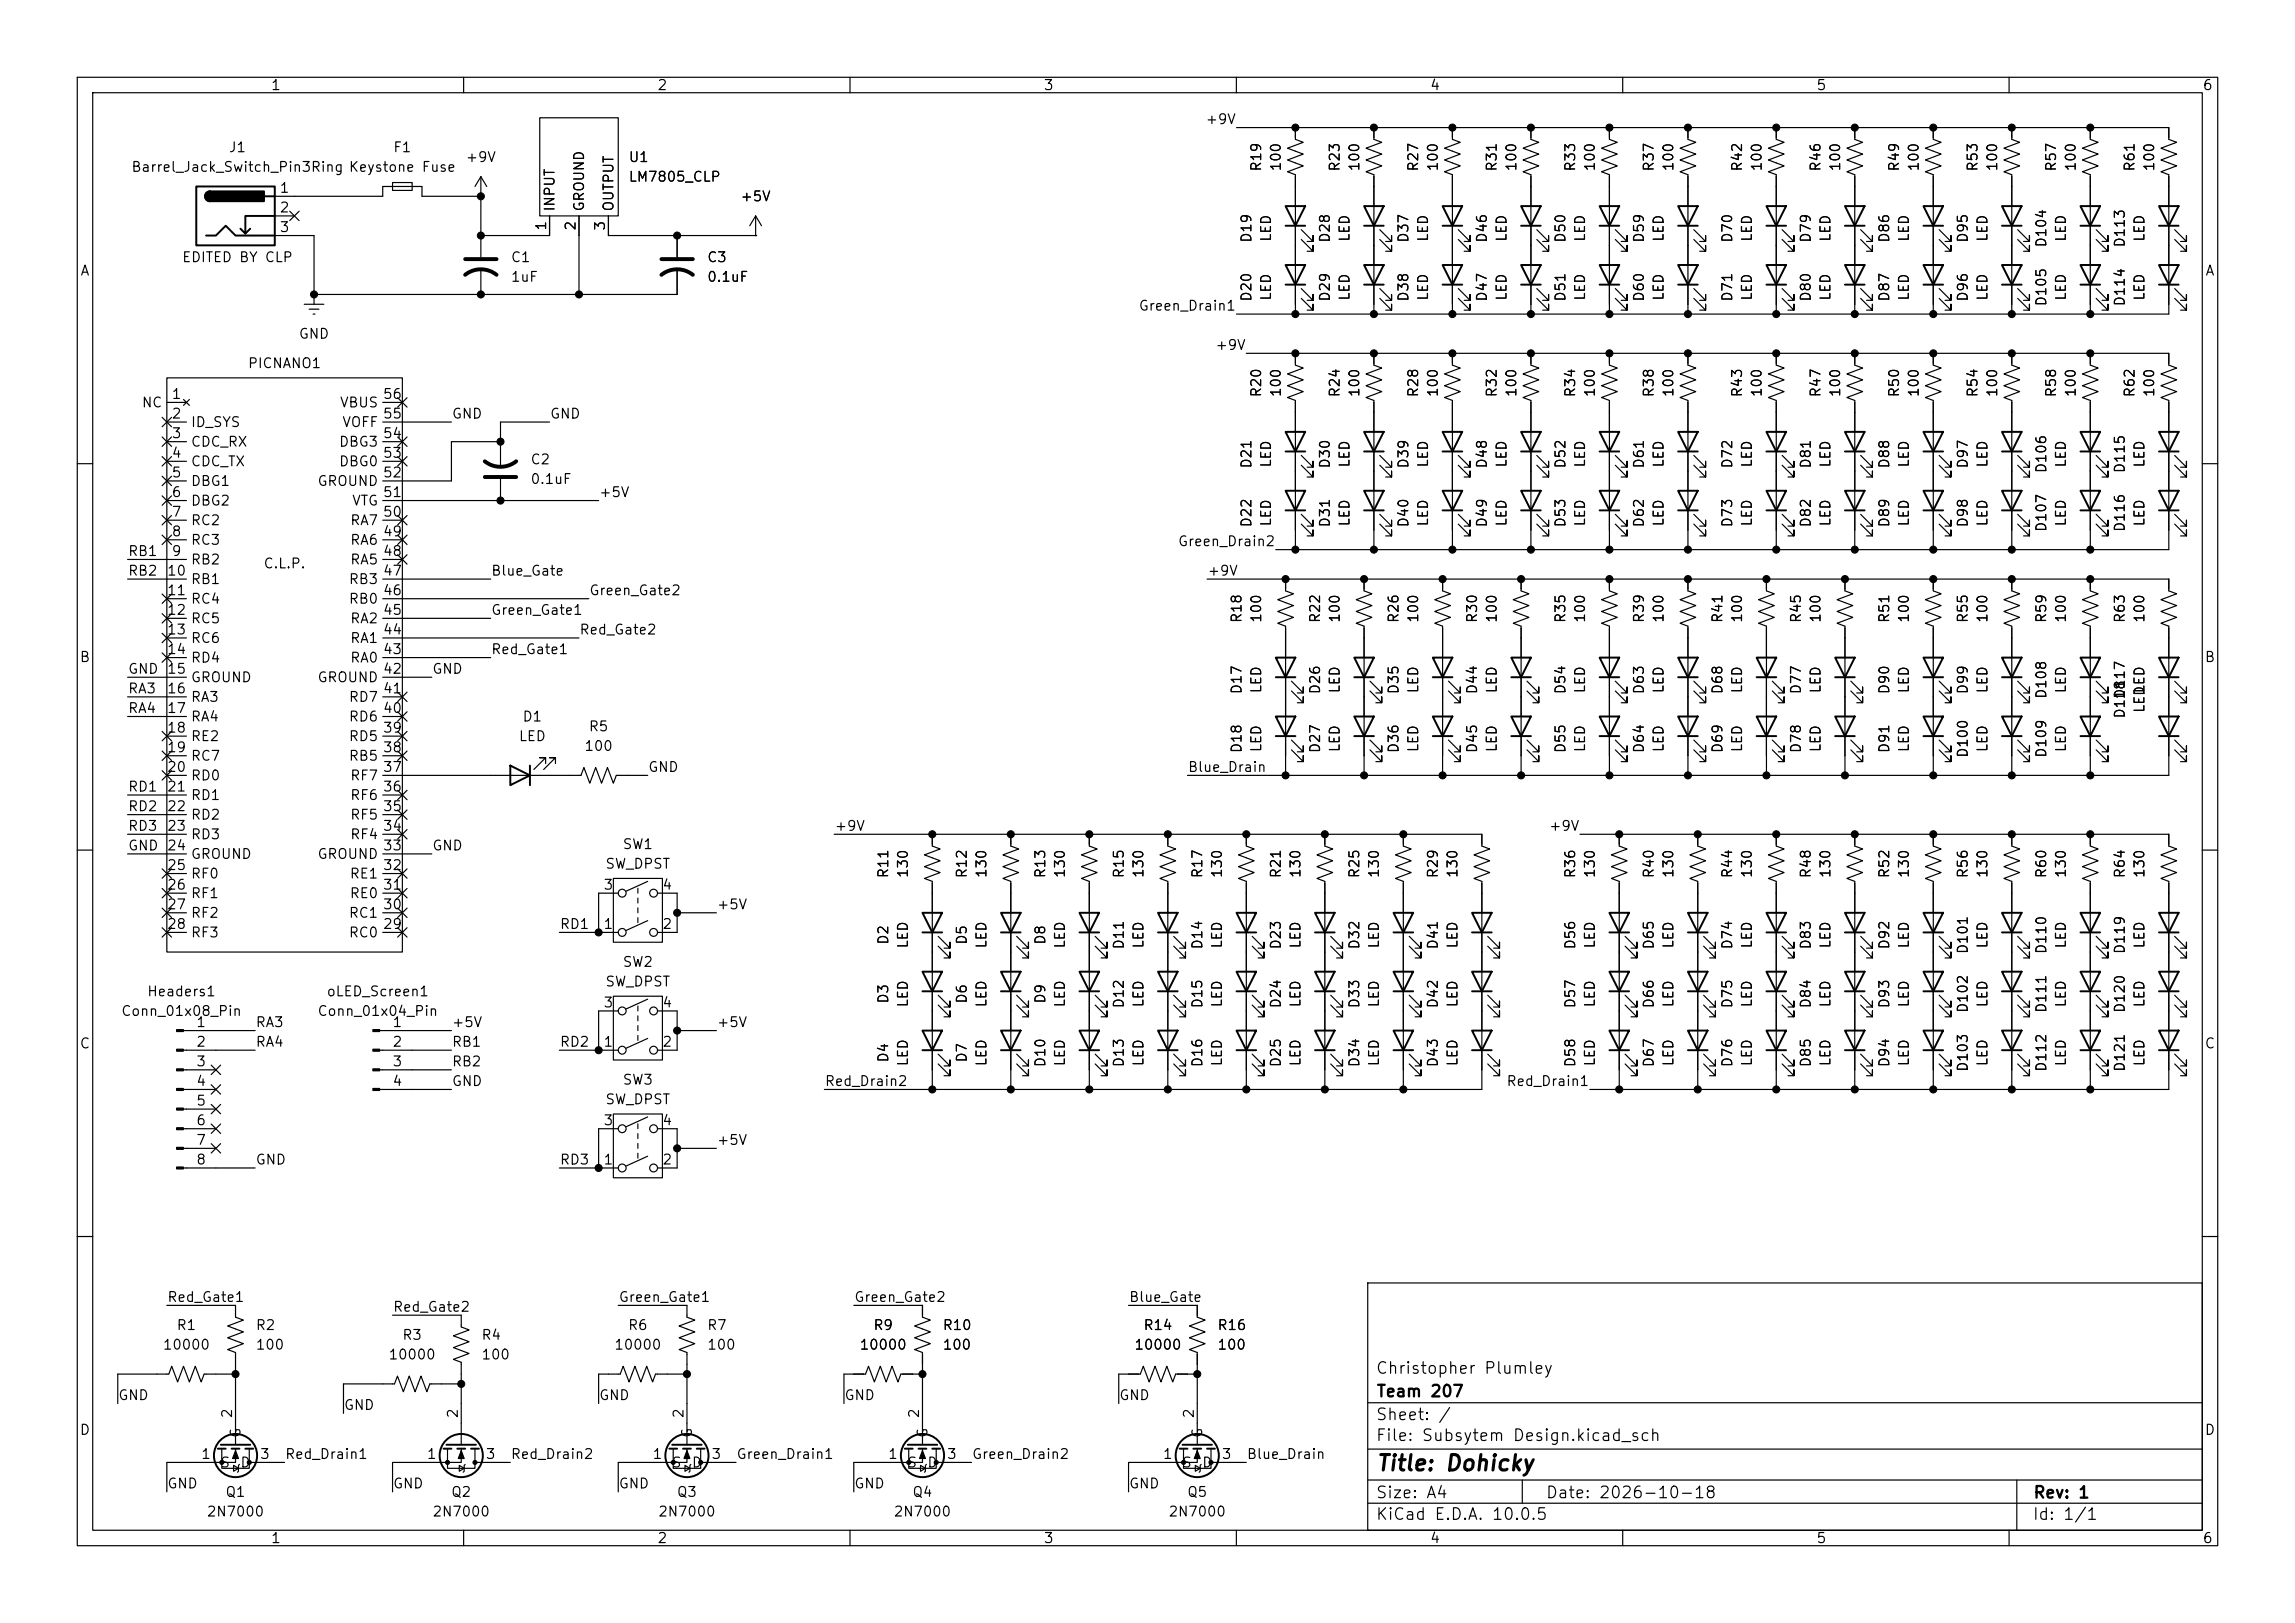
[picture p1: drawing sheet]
<svg xmlns="http://www.w3.org/2000/svg" width="297mm" height="210mm" viewBox="0 0 297 210" stroke-linecap="round" stroke-linejoin="round" font-family="sans-serif">
<defs><g id="words">
<text font-size="2" x="178" y="190.8">Title: Dohicky</text>
<g font-size="1.5">
<text x="178" y="178.1">Christopher Plumley</text>
<text x="178" y="184.1">Sheet: /</text>
<text x="178" y="181.1">Team 207</text>
<text x="178" y="186.8">File: Subsytem Design.kicad_sch</text>
<text x="178" y="197">KiCad E.D.A. 10.0.5</text>
<text x="178" y="194.2">Size: A4</text>
<text x="200" y="194.2">Date: 2026-10-18</text>
<text x="263" y="197">Id: 1/1</text>
<text x="263" y="194.2">Rev: 1</text>
</g>
<g font-size="1.3">
<text x="35" y="12">1</text>
<text x="85" y="12">2</text>
<text x="135" y="12">3</text>
<text x="185" y="12">4</text>
<text x="235" y="12">5</text>
<text x="285" y="12">6</text>
<text x="155.9" y="16.4">+9V</text>
<text x="16.9" y="22.6">Barrel_Jack_Switch_Pin3Ring Keystone Fuse</text>
<text x="29.5" y="20">J1</text>
<text x="50.8" y="20">F1</text>
<text x="60.2" y="21.3">+9V</text>
<text x="81.3" y="21.3">U1</text>
<text x="81.3" y="23.8">LM7805_CLP</text>
<text x="163.5" y="22.3" transform="rotate(-90 163.5 22.3)">R19</text>
<text x="166.1" y="22.3" transform="rotate(-90 166.1 22.3)">100</text>
<text x="173.7" y="22.3" transform="rotate(-90 173.7 22.3)">R23</text>
<text x="176.2" y="22.3" transform="rotate(-90 176.2 22.3)">100</text>
<text x="183.8" y="22.3" transform="rotate(-90 183.8 22.3)">R27</text>
<text x="186.4" y="22.3" transform="rotate(-90 186.4 22.3)">100</text>
<text x="194" y="22.3" transform="rotate(-90 194 22.3)">R31</text>
<text x="196.5" y="22.3" transform="rotate(-90 196.5 22.3)">100</text>
<text x="204.2" y="22.3" transform="rotate(-90 204.2 22.3)">R33</text>
<text x="206.7" y="22.3" transform="rotate(-90 206.7 22.3)">100</text>
<text x="214.3" y="22.3" transform="rotate(-90 214.3 22.3)">R37</text>
<text x="216.9" y="22.3" transform="rotate(-90 216.9 22.3)">100</text>
<text x="225.8" y="22.3" transform="rotate(-90 225.8 22.3)">R42</text>
<text x="228.3" y="22.3" transform="rotate(-90 228.3 22.3)">100</text>
<text x="235.9" y="22.3" transform="rotate(-90 235.9 22.3)">R46</text>
<text x="238.5" y="22.3" transform="rotate(-90 238.5 22.3)">100</text>
<text x="246.1" y="22.3" transform="rotate(-90 246.1 22.3)">R49</text>
<text x="248.6" y="22.3" transform="rotate(-90 248.6 22.3)">100</text>
<text x="256.2" y="22.3" transform="rotate(-90 256.2 22.3)">R53</text>
<text x="258.8" y="22.3" transform="rotate(-90 258.8 22.3)">100</text>
<text x="266.4" y="22.3" transform="rotate(-90 266.4 22.3)">R57</text>
<text x="268.9" y="22.3" transform="rotate(-90 268.9 22.3)">100</text>
<text x="276.6" y="22.3" transform="rotate(-90 276.6 22.3)">R61</text>
<text x="279.1" y="22.3" transform="rotate(-90 279.1 22.3)">100</text>
<text x="36.1" y="25.3">1</text>
<text x="36.1" y="27.8">2</text>
<text x="71" y="29.9" transform="rotate(-90 71 29.9)">1</text>
<text x="72.1" y="27.5" transform="rotate(-90 72.1 27.5)">INPUT</text>
<text x="74.8" y="29.9" transform="rotate(-90 74.8 29.9)">2</text>
<text x="75.9" y="27.5" transform="rotate(-90 75.9 27.5)">GROUND</text>
<text x="78.6" y="29.9" transform="rotate(-90 78.6 29.9)">3</text>
<text x="79.7" y="27.5" transform="rotate(-90 79.7 27.5)">OUTPUT</text>
<text x="95.7" y="26.4">+5V</text>
<text x="10.3" y="36">A</text>
<text x="23.5" y="34.2">EDITED BY CLP</text>
<text x="36.1" y="30.3">3</text>
<text x="66" y="34.2">C1</text>
<text x="91.4" y="34.2">C3</text>
<text x="162.3" y="31.5" transform="rotate(-90 162.3 31.5)">D19</text>
<text x="164.8" y="31.4" transform="rotate(-90 164.8 31.4)">LED</text>
<text x="172.4" y="31.5" transform="rotate(-90 172.4 31.5)">D28</text>
<text x="175" y="31.4" transform="rotate(-90 175 31.4)">LED</text>
<text x="182.6" y="31.5" transform="rotate(-90 182.6 31.5)">D37</text>
<text x="185.1" y="31.4" transform="rotate(-90 185.1 31.4)">LED</text>
<text x="192.7" y="31.5" transform="rotate(-90 192.7 31.5)">D46</text>
<text x="195.3" y="31.4" transform="rotate(-90 195.3 31.4)">LED</text>
<text x="202.9" y="31.5" transform="rotate(-90 202.9 31.5)">D50</text>
<text x="205.4" y="31.4" transform="rotate(-90 205.4 31.4)">LED</text>
<text x="213.1" y="31.5" transform="rotate(-90 213.1 31.5)">D59</text>
<text x="215.6" y="31.4" transform="rotate(-90 215.6 31.4)">LED</text>
<text x="224.5" y="31.5" transform="rotate(-90 224.5 31.5)">D70</text>
<text x="227" y="31.4" transform="rotate(-90 227 31.4)">LED</text>
<text x="234.6" y="31.5" transform="rotate(-90 234.6 31.5)">D79</text>
<text x="237.2" y="31.4" transform="rotate(-90 237.2 31.4)">LED</text>
<text x="244.8" y="31.5" transform="rotate(-90 244.8 31.5)">D86</text>
<text x="247.3" y="31.4" transform="rotate(-90 247.3 31.4)">LED</text>
<text x="255" y="31.5" transform="rotate(-90 255 31.5)">D95</text>
<text x="257.5" y="31.4" transform="rotate(-90 257.5 31.4)">LED</text>
<text x="265.1" y="32.1" transform="rotate(-90 265.1 32.1)">D104</text>
<text x="267.7" y="31.4" transform="rotate(-90 267.7 31.4)">LED</text>
<text x="275.3" y="32.1" transform="rotate(-90 275.3 32.1)">D113</text>
<text x="277.8" y="31.4" transform="rotate(-90 277.8 31.4)">LED</text>
<text x="285.3" y="36">A</text>
<text x="66" y="36.8">1uF</text>
<text x="91.4" y="36.8">0.1uF</text>
<text x="147.3" y="40.5">Green_Drain1</text>
<text x="162.3" y="39.1" transform="rotate(-90 162.3 39.1)">D20</text>
<text x="164.8" y="39" transform="rotate(-90 164.8 39)">LED</text>
<text x="172.4" y="39.1" transform="rotate(-90 172.4 39.1)">D29</text>
<text x="175" y="39" transform="rotate(-90 175 39)">LED</text>
<text x="182.6" y="39.1" transform="rotate(-90 182.6 39.1)">D38</text>
<text x="185.1" y="39" transform="rotate(-90 185.1 39)">LED</text>
<text x="192.7" y="39.1" transform="rotate(-90 192.7 39.1)">D47</text>
<text x="195.3" y="39" transform="rotate(-90 195.3 39)">LED</text>
<text x="202.9" y="39.1" transform="rotate(-90 202.9 39.1)">D51</text>
<text x="205.4" y="39" transform="rotate(-90 205.4 39)">LED</text>
<text x="213.1" y="39.1" transform="rotate(-90 213.1 39.1)">D60</text>
<text x="215.6" y="39" transform="rotate(-90 215.6 39)">LED</text>
<text x="224.5" y="39.1" transform="rotate(-90 224.5 39.1)">D71</text>
<text x="227" y="39" transform="rotate(-90 227 39)">LED</text>
<text x="234.6" y="39.1" transform="rotate(-90 234.6 39.1)">D80</text>
<text x="237.2" y="39" transform="rotate(-90 237.2 39)">LED</text>
<text x="244.8" y="39.1" transform="rotate(-90 244.8 39.1)">D87</text>
<text x="247.3" y="39" transform="rotate(-90 247.3 39)">LED</text>
<text x="255" y="39.1" transform="rotate(-90 255 39.1)">D96</text>
<text x="257.5" y="39" transform="rotate(-90 257.5 39)">LED</text>
<text x="265.1" y="39.7" transform="rotate(-90 265.1 39.7)">D105</text>
<text x="267.7" y="39" transform="rotate(-90 267.7 39)">LED</text>
<text x="275.3" y="39.7" transform="rotate(-90 275.3 39.7)">D114</text>
<text x="277.8" y="39" transform="rotate(-90 277.8 39)">LED</text>
<text x="32" y="48">PICNANO1</text>
<text x="38.6" y="44.1">GND</text>
<text x="157.2" y="45.6">+9V</text>
<text x="18.3" y="53">NC</text>
<text x="22.1" y="51.9">1</text>
<text x="43.9" y="53">VBUS</text>
<text x="49.5" y="51.9">56</text>
<text x="163.5" y="51.5" transform="rotate(-90 163.5 51.5)">R20</text>
<text x="166.1" y="51.5" transform="rotate(-90 166.1 51.5)">100</text>
<text x="173.7" y="51.5" transform="rotate(-90 173.7 51.5)">R24</text>
<text x="176.2" y="51.5" transform="rotate(-90 176.2 51.5)">100</text>
<text x="183.8" y="51.5" transform="rotate(-90 183.8 51.5)">R28</text>
<text x="186.4" y="51.5" transform="rotate(-90 186.4 51.5)">100</text>
<text x="194" y="51.5" transform="rotate(-90 194 51.5)">R32</text>
<text x="196.5" y="51.5" transform="rotate(-90 196.5 51.5)">100</text>
<text x="204.2" y="51.5" transform="rotate(-90 204.2 51.5)">R34</text>
<text x="206.7" y="51.5" transform="rotate(-90 206.7 51.5)">100</text>
<text x="214.3" y="51.5" transform="rotate(-90 214.3 51.5)">R38</text>
<text x="216.9" y="51.5" transform="rotate(-90 216.9 51.5)">100</text>
<text x="225.8" y="51.5" transform="rotate(-90 225.8 51.5)">R43</text>
<text x="228.3" y="51.5" transform="rotate(-90 228.3 51.5)">100</text>
<text x="235.9" y="51.5" transform="rotate(-90 235.9 51.5)">R47</text>
<text x="238.5" y="51.5" transform="rotate(-90 238.5 51.5)">100</text>
<text x="246.1" y="51.5" transform="rotate(-90 246.1 51.5)">R50</text>
<text x="248.6" y="51.5" transform="rotate(-90 248.6 51.5)">100</text>
<text x="256.2" y="51.5" transform="rotate(-90 256.2 51.5)">R54</text>
<text x="258.8" y="51.5" transform="rotate(-90 258.8 51.5)">100</text>
<text x="266.4" y="51.5" transform="rotate(-90 266.4 51.5)">R58</text>
<text x="268.9" y="51.5" transform="rotate(-90 268.9 51.5)">100</text>
<text x="276.6" y="51.5" transform="rotate(-90 276.6 51.5)">R62</text>
<text x="279.1" y="51.5" transform="rotate(-90 279.1 51.5)">100</text>
<text x="22.1" y="54.5">2</text>
<text x="22.1" y="57">3</text>
<text x="22.1" y="59.6">4</text>
<text x="24.6" y="55.6">ID_SYS</text>
<text x="24.6" y="58.1">CDC_RX</text>
<text x="43.8" y="58.1">DBG3</text>
<text x="44.2" y="55.6">VOFF</text>
<text x="49.5" y="59.6">53</text>
<text x="49.5" y="57">54</text>
<text x="49.5" y="54.5">55</text>
<text x="58.4" y="54.5">GND</text>
<text x="71.1" y="54.5">GND</text>
<text x="22.1" y="62.1">5</text>
<text x="22.1" y="64.6">6</text>
<text x="24.6" y="60.7">CDC_TX</text>
<text x="24.6" y="63.2">DBG1</text>
<text x="24.6" y="65.7">DBG2</text>
<text x="41" y="63.2">GROUND</text>
<text x="43.8" y="60.7">DBG0</text>
<text x="45.5" y="65.7">VTG</text>
<text x="49.5" y="64.6">51</text>
<text x="49.5" y="62.1">52</text>
<text x="68.6" y="60.4">C2</text>
<text x="68.6" y="62.9">0.1uF</text>
<text x="77.4" y="64.6">+5V</text>
<text x="162.3" y="60.7" transform="rotate(-90 162.3 60.7)">D21</text>
<text x="164.8" y="60.6" transform="rotate(-90 164.8 60.6)">LED</text>
<text x="172.4" y="60.7" transform="rotate(-90 172.4 60.7)">D30</text>
<text x="175" y="60.6" transform="rotate(-90 175 60.6)">LED</text>
<text x="182.6" y="60.7" transform="rotate(-90 182.6 60.7)">D39</text>
<text x="185.1" y="60.6" transform="rotate(-90 185.1 60.6)">LED</text>
<text x="192.7" y="60.7" transform="rotate(-90 192.7 60.7)">D48</text>
<text x="195.3" y="60.6" transform="rotate(-90 195.3 60.6)">LED</text>
<text x="202.9" y="60.7" transform="rotate(-90 202.9 60.7)">D52</text>
<text x="205.4" y="60.6" transform="rotate(-90 205.4 60.6)">LED</text>
<text x="213.1" y="60.7" transform="rotate(-90 213.1 60.7)">D61</text>
<text x="215.6" y="60.6" transform="rotate(-90 215.6 60.6)">LED</text>
<text x="224.5" y="60.7" transform="rotate(-90 224.5 60.7)">D72</text>
<text x="227" y="60.6" transform="rotate(-90 227 60.6)">LED</text>
<text x="234.6" y="60.7" transform="rotate(-90 234.6 60.7)">D81</text>
<text x="237.2" y="60.6" transform="rotate(-90 237.2 60.6)">LED</text>
<text x="244.8" y="60.7" transform="rotate(-90 244.8 60.7)">D88</text>
<text x="247.3" y="60.6" transform="rotate(-90 247.3 60.6)">LED</text>
<text x="255" y="60.7" transform="rotate(-90 255 60.7)">D97</text>
<text x="257.5" y="60.6" transform="rotate(-90 257.5 60.6)">LED</text>
<text x="265.1" y="61.3" transform="rotate(-90 265.1 61.3)">D106</text>
<text x="267.7" y="60.6" transform="rotate(-90 267.7 60.6)">LED</text>
<text x="275.3" y="61.3" transform="rotate(-90 275.3 61.3)">D115</text>
<text x="277.8" y="60.6" transform="rotate(-90 277.8 60.6)">LED</text>
<text x="22.1" y="67.2">7</text>
<text x="22.1" y="69.7">8</text>
<text x="24.6" y="68.3">RC2</text>
<text x="24.6" y="70.8">RC3</text>
<text x="45.2" y="70.8">RA6</text>
<text x="45.2" y="68.3">RA7</text>
<text x="49.5" y="69.7">49</text>
<text x="49.5" y="67.2">50</text>
<text x="152.4" y="71">Green_Drain2</text>
<text x="162.3" y="68.3" transform="rotate(-90 162.3 68.3)">D22</text>
<text x="164.8" y="68.2" transform="rotate(-90 164.8 68.2)">LED</text>
<text x="172.4" y="68.3" transform="rotate(-90 172.4 68.3)">D31</text>
<text x="175" y="68.2" transform="rotate(-90 175 68.2)">LED</text>
<text x="182.6" y="68.3" transform="rotate(-90 182.6 68.3)">D40</text>
<text x="185.1" y="68.2" transform="rotate(-90 185.1 68.2)">LED</text>
<text x="192.7" y="68.3" transform="rotate(-90 192.7 68.3)">D49</text>
<text x="195.3" y="68.2" transform="rotate(-90 195.3 68.2)">LED</text>
<text x="202.9" y="68.3" transform="rotate(-90 202.9 68.3)">D53</text>
<text x="205.4" y="68.2" transform="rotate(-90 205.4 68.2)">LED</text>
<text x="213.1" y="68.3" transform="rotate(-90 213.1 68.3)">D62</text>
<text x="215.6" y="68.2" transform="rotate(-90 215.6 68.2)">LED</text>
<text x="224.5" y="68.3" transform="rotate(-90 224.5 68.3)">D73</text>
<text x="227" y="68.2" transform="rotate(-90 227 68.2)">LED</text>
<text x="234.6" y="68.3" transform="rotate(-90 234.6 68.3)">D82</text>
<text x="237.2" y="68.2" transform="rotate(-90 237.2 68.2)">LED</text>
<text x="244.8" y="68.3" transform="rotate(-90 244.8 68.3)">D89</text>
<text x="247.3" y="68.2" transform="rotate(-90 247.3 68.2)">LED</text>
<text x="255" y="68.3" transform="rotate(-90 255 68.3)">D98</text>
<text x="257.5" y="68.2" transform="rotate(-90 257.5 68.2)">LED</text>
<text x="265.1" y="68.9" transform="rotate(-90 265.1 68.9)">D107</text>
<text x="267.7" y="68.2" transform="rotate(-90 267.7 68.2)">LED</text>
<text x="275.3" y="68.9" transform="rotate(-90 275.3 68.9)">D116</text>
<text x="277.8" y="68.2" transform="rotate(-90 277.8 68.2)">LED</text>
<text x="16.5" y="72.3">RB1</text>
<text x="16.5" y="74.8">RB2</text>
<text x="21.5" y="74.8">10</text>
<text x="21.5" y="77.3">11</text>
<text x="22.1" y="72.3">9</text>
<text x="24.6" y="73.4">RB2</text>
<text x="24.6" y="75.9">RB1</text>
<text x="34" y="73.9">C.L.P.</text>
<text x="45" y="75.9">RB3</text>
<text x="45.2" y="73.4">RA5</text>
<text x="49.5" y="77.3">46</text>
<text x="49.5" y="74.8">47</text>
<text x="49.5" y="72.3">48</text>
<text x="63.5" y="74.8">Blue_Gate</text>
<text x="76.2" y="77.3">Green_Gate2</text>
<text x="156.2" y="74.8">+9V</text>
<text x="21.5" y="79.9">12</text>
<text x="21.5" y="82.4">13</text>
<text x="24.6" y="78.4">RC4</text>
<text x="24.6" y="81">RC5</text>
<text x="24.6" y="83.5">RC6</text>
<text x="45" y="78.4">RB0</text>
<text x="45.2" y="83.5">RA1</text>
<text x="45.2" y="81">RA2</text>
<text x="49.5" y="82.4">44</text>
<text x="49.5" y="79.9">45</text>
<text x="63.5" y="79.9">Green_Gate1</text>
<text x="74.9" y="82.4">Red_Gate2</text>
<text x="161" y="80.7" transform="rotate(-90 161 80.7)">R18</text>
<text x="163.5" y="80.7" transform="rotate(-90 163.5 80.7)">100</text>
<text x="171.1" y="80.7" transform="rotate(-90 171.1 80.7)">R22</text>
<text x="173.7" y="80.7" transform="rotate(-90 173.7 80.7)">100</text>
<text x="181.3" y="80.7" transform="rotate(-90 181.3 80.7)">R26</text>
<text x="183.8" y="80.7" transform="rotate(-90 183.8 80.7)">100</text>
<text x="191.5" y="80.7" transform="rotate(-90 191.5 80.7)">R30</text>
<text x="194" y="80.7" transform="rotate(-90 194 80.7)">100</text>
<text x="202.9" y="80.7" transform="rotate(-90 202.9 80.7)">R35</text>
<text x="205.4" y="80.7" transform="rotate(-90 205.4 80.7)">100</text>
<text x="213.1" y="80.7" transform="rotate(-90 213.1 80.7)">R39</text>
<text x="215.6" y="80.7" transform="rotate(-90 215.6 80.7)">100</text>
<text x="223.2" y="80.7" transform="rotate(-90 223.2 80.7)">R41</text>
<text x="225.8" y="80.7" transform="rotate(-90 225.8 80.7)">100</text>
<text x="233.4" y="80.7" transform="rotate(-90 233.4 80.7)">R45</text>
<text x="235.9" y="80.7" transform="rotate(-90 235.9 80.7)">100</text>
<text x="244.8" y="80.7" transform="rotate(-90 244.8 80.7)">R51</text>
<text x="247.3" y="80.7" transform="rotate(-90 247.3 80.7)">100</text>
<text x="255" y="80.7" transform="rotate(-90 255 80.7)">R55</text>
<text x="257.5" y="80.7" transform="rotate(-90 257.5 80.7)">100</text>
<text x="265.1" y="80.7" transform="rotate(-90 265.1 80.7)">R59</text>
<text x="267.7" y="80.7" transform="rotate(-90 267.7 80.7)">100</text>
<text x="275.3" y="80.7" transform="rotate(-90 275.3 80.7)">R63</text>
<text x="277.8" y="80.7" transform="rotate(-90 277.8 80.7)">100</text>
<text x="10.2" y="86">B</text>
<text x="16.5" y="87.5">GND</text>
<text x="21.5" y="85">14</text>
<text x="21.5" y="87.5">15</text>
<text x="24.6" y="86.1">RD4</text>
<text x="24.6" y="88.6">GROUND</text>
<text x="41" y="88.6">GROUND</text>
<text x="45.2" y="86.1">RA0</text>
<text x="49.5" y="87.5">42</text>
<text x="49.5" y="85">43</text>
<text x="55.9" y="87.5">GND</text>
<text x="63.5" y="85">Red_Gate1</text>
<text x="161" y="89.9" transform="rotate(-90 161 89.9)">D17</text>
<text x="163.5" y="89.8" transform="rotate(-90 163.5 89.8)">LED</text>
<text x="171.1" y="89.9" transform="rotate(-90 171.1 89.9)">D26</text>
<text x="173.7" y="89.8" transform="rotate(-90 173.7 89.8)">LED</text>
<text x="181.3" y="89.9" transform="rotate(-90 181.3 89.9)">D35</text>
<text x="183.8" y="89.8" transform="rotate(-90 183.8 89.8)">LED</text>
<text x="191.5" y="89.9" transform="rotate(-90 191.5 89.9)">D44</text>
<text x="194" y="89.8" transform="rotate(-90 194 89.8)">LED</text>
<text x="202.9" y="89.9" transform="rotate(-90 202.9 89.9)">D54</text>
<text x="205.4" y="89.8" transform="rotate(-90 205.4 89.8)">LED</text>
<text x="213.1" y="89.9" transform="rotate(-90 213.1 89.9)">D63</text>
<text x="215.6" y="89.8" transform="rotate(-90 215.6 89.8)">LED</text>
<text x="223.2" y="89.9" transform="rotate(-90 223.2 89.9)">D68</text>
<text x="225.8" y="89.8" transform="rotate(-90 225.8 89.8)">LED</text>
<text x="233.4" y="89.9" transform="rotate(-90 233.4 89.9)">D77</text>
<text x="235.9" y="89.8" transform="rotate(-90 235.9 89.8)">LED</text>
<text x="244.8" y="89.9" transform="rotate(-90 244.8 89.9)">D90</text>
<text x="247.3" y="89.8" transform="rotate(-90 247.3 89.8)">LED</text>
<text x="255" y="89.9" transform="rotate(-90 255 89.9)">D99</text>
<text x="257.5" y="89.8" transform="rotate(-90 257.5 89.8)">LED</text>
<text x="267.7" y="89.8" transform="rotate(-90 267.7 89.8)">LED</text>
<text x="277.8" y="89.8" transform="rotate(-90 277.8 89.8)">LED</text>
<text x="285.2" y="86">B</text>
<text x="16.5" y="92.6">RA4</text>
<text x="16.5" y="90">RA3</text>
<text x="21.5" y="90">16</text>
<text x="21.5" y="92.6">17</text>
<text x="21.5" y="95.1">18</text>
<text x="24.6" y="91.1">RA3</text>
<text x="24.6" y="93.7">RA4</text>
<text x="45" y="93.7">RD6</text>
<text x="45" y="91.1">RD7</text>
<text x="49.5" y="95.1">39</text>
<text x="49.5" y="92.6">40</text>
<text x="49.5" y="90">41</text>
<text x="67.5" y="93.7">D1</text>
<text x="76.1" y="94.9">R5</text>
<text x="265.1" y="90.5" transform="rotate(-90 265.1 90.5)">D108</text>
<text x="275.3" y="93.1" transform="rotate(-90 275.3 93.1)">D118</text>
<text x="275.3" y="90.5" transform="rotate(-90 275.3 90.5)">D117</text>
<text x="277.8" y="92.3" transform="rotate(-90 277.8 92.3)">LED</text>
<text x="21.5" y="97.7">19</text>
<text x="21.5" y="100.2">20</text>
<text x="24.6" y="96.2">RE2</text>
<text x="24.6" y="98.8">RC7</text>
<text x="24.6" y="101.3">RD0</text>
<text x="45" y="98.8">RB5</text>
<text x="45" y="96.2">RD5</text>
<text x="45.2" y="101.3">RF7</text>
<text x="49.5" y="100.2">37</text>
<text x="49.5" y="97.7">38</text>
<text x="67" y="96.2">LED</text>
<text x="75.5" y="97.5">100</text>
<text x="83.8" y="100.2">GND</text>
<text x="153.6" y="100.2">Blue_Drain</text>
<text x="161" y="97.5" transform="rotate(-90 161 97.5)">D18</text>
<text x="163.5" y="97.4" transform="rotate(-90 163.5 97.4)">LED</text>
<text x="171.1" y="97.5" transform="rotate(-90 171.1 97.5)">D27</text>
<text x="173.7" y="97.4" transform="rotate(-90 173.7 97.4)">LED</text>
<text x="181.3" y="97.5" transform="rotate(-90 181.3 97.5)">D36</text>
<text x="183.8" y="97.4" transform="rotate(-90 183.8 97.4)">LED</text>
<text x="191.5" y="97.5" transform="rotate(-90 191.5 97.5)">D45</text>
<text x="194" y="97.4" transform="rotate(-90 194 97.4)">LED</text>
<text x="202.9" y="97.5" transform="rotate(-90 202.9 97.5)">D55</text>
<text x="205.4" y="97.4" transform="rotate(-90 205.4 97.4)">LED</text>
<text x="213.1" y="97.5" transform="rotate(-90 213.1 97.5)">D64</text>
<text x="215.6" y="97.4" transform="rotate(-90 215.6 97.4)">LED</text>
<text x="223.2" y="97.5" transform="rotate(-90 223.2 97.5)">D69</text>
<text x="225.8" y="97.4" transform="rotate(-90 225.8 97.4)">LED</text>
<text x="233.4" y="97.5" transform="rotate(-90 233.4 97.5)">D78</text>
<text x="235.9" y="97.4" transform="rotate(-90 235.9 97.4)">LED</text>
<text x="244.8" y="97.5" transform="rotate(-90 244.8 97.5)">D91</text>
<text x="247.3" y="97.4" transform="rotate(-90 247.3 97.4)">LED</text>
<text x="255" y="98.1" transform="rotate(-90 255 98.1)">D100</text>
<text x="257.5" y="97.4" transform="rotate(-90 257.5 97.4)">LED</text>
<text x="265.1" y="98.1" transform="rotate(-90 265.1 98.1)">D109</text>
<text x="267.7" y="97.4" transform="rotate(-90 267.7 97.4)">LED</text>
<text x="16.5" y="107.8">RD3</text>
<text x="16.5" y="105.3">RD2</text>
<text x="16.5" y="102.7">RD1</text>
<text x="21.5" y="102.7">21</text>
<text x="21.5" y="105.3">22</text>
<text x="21.5" y="107.8">23</text>
<text x="24.6" y="103.8">RD1</text>
<text x="24.6" y="106.4">RD2</text>
<text x="45.2" y="106.4">RF5</text>
<text x="45.2" y="103.8">RF6</text>
<text x="49.5" y="107.8">34</text>
<text x="49.5" y="105.3">35</text>
<text x="49.5" y="102.7">36</text>
<text x="107.9" y="107.8">+9V</text>
<text x="200.4" y="107.8">+9V</text>
<text x="16.5" y="110.4">GND</text>
<text x="21.5" y="110.4">24</text>
<text x="21.5" y="112.9">25</text>
<text x="24.6" y="108.9">RD3</text>
<text x="24.6" y="111.5">GROUND</text>
<text x="24.6" y="114">RF0</text>
<text x="41" y="111.5">GROUND</text>
<text x="45.2" y="114">RE1</text>
<text x="45.2" y="108.9">RF4</text>
<text x="49.5" y="112.9">32</text>
<text x="49.5" y="110.4">33</text>
<text x="55.9" y="110.4">GND</text>
<text x="78.3" y="112.7">SW_DPST</text>
<text x="80.5" y="110.2">SW1</text>
<text x="115.3" y="113.7" transform="rotate(-90 115.3 113.7)">R11</text>
<text x="117.8" y="113.7" transform="rotate(-90 117.8 113.7)">130</text>
<text x="125.4" y="113.7" transform="rotate(-90 125.4 113.7)">R12</text>
<text x="128" y="113.7" transform="rotate(-90 128 113.7)">130</text>
<text x="135.6" y="113.7" transform="rotate(-90 135.6 113.7)">R13</text>
<text x="138.1" y="113.7" transform="rotate(-90 138.1 113.7)">130</text>
<text x="145.7" y="113.7" transform="rotate(-90 145.7 113.7)">R15</text>
<text x="148.3" y="113.7" transform="rotate(-90 148.3 113.7)">130</text>
<text x="155.9" y="113.7" transform="rotate(-90 155.9 113.7)">R17</text>
<text x="158.4" y="113.7" transform="rotate(-90 158.4 113.7)">130</text>
<text x="166.1" y="113.7" transform="rotate(-90 166.1 113.7)">R21</text>
<text x="168.6" y="113.7" transform="rotate(-90 168.6 113.7)">130</text>
<text x="176.2" y="113.7" transform="rotate(-90 176.2 113.7)">R25</text>
<text x="178.8" y="113.7" transform="rotate(-90 178.8 113.7)">130</text>
<text x="186.4" y="113.7" transform="rotate(-90 186.4 113.7)">R29</text>
<text x="188.9" y="113.7" transform="rotate(-90 188.9 113.7)">130</text>
<text x="204.2" y="113.7" transform="rotate(-90 204.2 113.7)">R36</text>
<text x="206.7" y="113.7" transform="rotate(-90 206.7 113.7)">130</text>
<text x="214.3" y="113.7" transform="rotate(-90 214.3 113.7)">R40</text>
<text x="216.9" y="113.7" transform="rotate(-90 216.9 113.7)">130</text>
<text x="224.5" y="113.7" transform="rotate(-90 224.5 113.7)">R44</text>
<text x="227" y="113.7" transform="rotate(-90 227 113.7)">130</text>
<text x="234.6" y="113.7" transform="rotate(-90 234.6 113.7)">R48</text>
<text x="237.2" y="113.7" transform="rotate(-90 237.2 113.7)">130</text>
<text x="244.8" y="113.7" transform="rotate(-90 244.8 113.7)">R52</text>
<text x="247.3" y="113.7" transform="rotate(-90 247.3 113.7)">130</text>
<text x="255" y="113.7" transform="rotate(-90 255 113.7)">R56</text>
<text x="257.5" y="113.7" transform="rotate(-90 257.5 113.7)">130</text>
<text x="265.1" y="113.7" transform="rotate(-90 265.1 113.7)">R60</text>
<text x="267.7" y="113.7" transform="rotate(-90 267.7 113.7)">130</text>
<text x="275.3" y="113.7" transform="rotate(-90 275.3 113.7)">R64</text>
<text x="277.8" y="113.7" transform="rotate(-90 277.8 113.7)">130</text>
<text x="21.5" y="115.4">26</text>
<text x="21.5" y="118">27</text>
<text x="24.6" y="116.5">RF1</text>
<text x="24.6" y="119.1">RF2</text>
<text x="45" y="119.1">RC1</text>
<text x="45.2" y="116.5">RE0</text>
<text x="49.5" y="118">30</text>
<text x="49.5" y="115.4">31</text>
<text x="78" y="115.4">3</text>
<text x="85.6" y="115.4">4</text>
<text x="92.7" y="118">+5V</text>
<text x="21.5" y="120.5">28</text>
<text x="24.6" y="121.6">RF3</text>
<text x="45" y="121.6">RC0</text>
<text x="49.5" y="120.5">29</text>
<text x="72.4" y="120.5">RD1</text>
<text x="78" y="120.5">1</text>
<text x="80.5" y="125.4">SW2</text>
<text x="85.6" y="120.5">2</text>
<text x="115.3" y="122.3" transform="rotate(-90 115.3 122.3)">D2</text>
<text x="117.8" y="122.8" transform="rotate(-90 117.8 122.8)">LED</text>
<text x="125.4" y="122.3" transform="rotate(-90 125.4 122.3)">D5</text>
<text x="128" y="122.8" transform="rotate(-90 128 122.8)">LED</text>
<text x="135.6" y="122.3" transform="rotate(-90 135.6 122.3)">D8</text>
<text x="138.1" y="122.8" transform="rotate(-90 138.1 122.8)">LED</text>
<text x="145.7" y="122.9" transform="rotate(-90 145.7 122.9)">D11</text>
<text x="148.3" y="122.8" transform="rotate(-90 148.3 122.8)">LED</text>
<text x="155.9" y="122.9" transform="rotate(-90 155.9 122.9)">D14</text>
<text x="158.4" y="122.8" transform="rotate(-90 158.4 122.8)">LED</text>
<text x="166.1" y="122.9" transform="rotate(-90 166.1 122.9)">D23</text>
<text x="168.6" y="122.8" transform="rotate(-90 168.6 122.8)">LED</text>
<text x="176.2" y="122.9" transform="rotate(-90 176.2 122.9)">D32</text>
<text x="178.8" y="122.8" transform="rotate(-90 178.8 122.8)">LED</text>
<text x="186.4" y="122.9" transform="rotate(-90 186.4 122.9)">D41</text>
<text x="188.9" y="122.8" transform="rotate(-90 188.9 122.8)">LED</text>
<text x="204.2" y="122.9" transform="rotate(-90 204.2 122.9)">D56</text>
<text x="206.7" y="122.8" transform="rotate(-90 206.7 122.8)">LED</text>
<text x="214.3" y="122.9" transform="rotate(-90 214.3 122.9)">D65</text>
<text x="216.9" y="122.8" transform="rotate(-90 216.9 122.8)">LED</text>
<text x="224.5" y="122.9" transform="rotate(-90 224.5 122.9)">D74</text>
<text x="227" y="122.8" transform="rotate(-90 227 122.8)">LED</text>
<text x="234.6" y="122.9" transform="rotate(-90 234.6 122.9)">D83</text>
<text x="237.2" y="122.8" transform="rotate(-90 237.2 122.8)">LED</text>
<text x="244.8" y="122.9" transform="rotate(-90 244.8 122.9)">D92</text>
<text x="247.3" y="122.8" transform="rotate(-90 247.3 122.8)">LED</text>
<text x="255" y="123.5" transform="rotate(-90 255 123.5)">D101</text>
<text x="257.5" y="122.8" transform="rotate(-90 257.5 122.8)">LED</text>
<text x="265.1" y="123.5" transform="rotate(-90 265.1 123.5)">D110</text>
<text x="267.7" y="122.8" transform="rotate(-90 267.7 122.8)">LED</text>
<text x="275.3" y="123.5" transform="rotate(-90 275.3 123.5)">D119</text>
<text x="277.8" y="122.8" transform="rotate(-90 277.8 122.8)">LED</text>
<text x="15.6" y="131.8">Conn_01x08_Pin</text>
<text x="19" y="129.2">Headers1</text>
<text x="41" y="131.8">Conn_01x04_Pin</text>
<text x="42.2" y="129.2">oLED_Screen1</text>
<text x="78" y="130.7">3</text>
<text x="78.3" y="128">SW_DPST</text>
<text x="85.6" y="130.7">4</text>
<text x="115.3" y="130" transform="rotate(-90 115.3 130)">D3</text>
<text x="117.8" y="130.4" transform="rotate(-90 117.8 130.4)">LED</text>
<text x="125.4" y="130" transform="rotate(-90 125.4 130)">D6</text>
<text x="128" y="130.4" transform="rotate(-90 128 130.4)">LED</text>
<text x="135.6" y="130" transform="rotate(-90 135.6 130)">D9</text>
<text x="138.1" y="130.4" transform="rotate(-90 138.1 130.4)">LED</text>
<text x="145.7" y="130.6" transform="rotate(-90 145.7 130.6)">D12</text>
<text x="148.3" y="130.4" transform="rotate(-90 148.3 130.4)">LED</text>
<text x="155.9" y="130.6" transform="rotate(-90 155.9 130.6)">D15</text>
<text x="158.4" y="130.4" transform="rotate(-90 158.4 130.4)">LED</text>
<text x="166.1" y="130.6" transform="rotate(-90 166.1 130.6)">D24</text>
<text x="168.6" y="130.4" transform="rotate(-90 168.6 130.4)">LED</text>
<text x="176.2" y="130.6" transform="rotate(-90 176.2 130.6)">D33</text>
<text x="178.8" y="130.4" transform="rotate(-90 178.8 130.4)">LED</text>
<text x="186.4" y="130.6" transform="rotate(-90 186.4 130.6)">D42</text>
<text x="188.9" y="130.4" transform="rotate(-90 188.9 130.4)">LED</text>
<text x="204.2" y="130.6" transform="rotate(-90 204.2 130.6)">D57</text>
<text x="206.7" y="130.4" transform="rotate(-90 206.7 130.4)">LED</text>
<text x="214.3" y="130.6" transform="rotate(-90 214.3 130.6)">D66</text>
<text x="216.9" y="130.4" transform="rotate(-90 216.9 130.4)">LED</text>
<text x="224.5" y="130.6" transform="rotate(-90 224.5 130.6)">D75</text>
<text x="227" y="130.4" transform="rotate(-90 227 130.4)">LED</text>
<text x="234.6" y="130.6" transform="rotate(-90 234.6 130.6)">D84</text>
<text x="237.2" y="130.4" transform="rotate(-90 237.2 130.4)">LED</text>
<text x="244.8" y="130.6" transform="rotate(-90 244.8 130.6)">D93</text>
<text x="247.3" y="130.4" transform="rotate(-90 247.3 130.4)">LED</text>
<text x="255" y="131.2" transform="rotate(-90 255 131.2)">D102</text>
<text x="257.5" y="130.4" transform="rotate(-90 257.5 130.4)">LED</text>
<text x="265.1" y="131.2" transform="rotate(-90 265.1 131.2)">D111</text>
<text x="267.7" y="130.4" transform="rotate(-90 267.7 130.4)">LED</text>
<text x="275.3" y="131.2" transform="rotate(-90 275.3 131.2)">D120</text>
<text x="277.8" y="130.4" transform="rotate(-90 277.8 130.4)">LED</text>
<text x="10.2" y="136">C</text>
<text x="25.3" y="133.2">1</text>
<text x="25.3" y="135.8">2</text>
<text x="33" y="135.8">RA4</text>
<text x="33" y="133.2">RA3</text>
<text x="50.7" y="133.2">1</text>
<text x="50.7" y="135.8">2</text>
<text x="58.4" y="135.8">RB1</text>
<text x="58.4" y="133.2">+5V</text>
<text x="72.4" y="135.8">RD2</text>
<text x="78" y="135.8">1</text>
<text x="85.6" y="135.8">2</text>
<text x="92.7" y="133.2">+5V</text>
<text x="115.3" y="137.6" transform="rotate(-90 115.3 137.6)">D4</text>
<text x="125.4" y="137.6" transform="rotate(-90 125.4 137.6)">D7</text>
<text x="285.2" y="136">C</text>
<text x="25.3" y="138.3">3</text>
<text x="25.3" y="140.8">4</text>
<text x="25.3" y="143.4">5</text>
<text x="50.7" y="138.3">3</text>
<text x="50.7" y="140.8">4</text>
<text x="58.4" y="140.8">GND</text>
<text x="58.4" y="138.3">RB2</text>
<text x="78.3" y="143.2">SW_DPST</text>
<text x="80.5" y="140.7">SW3</text>
<text x="106.7" y="140.8">Red_Drain2</text>
<text x="117.8" y="138.1" transform="rotate(-90 117.8 138.1)">LED</text>
<text x="128" y="138.1" transform="rotate(-90 128 138.1)">LED</text>
<text x="135.6" y="138.2" transform="rotate(-90 135.6 138.2)">D10</text>
<text x="138.1" y="138.1" transform="rotate(-90 138.1 138.1)">LED</text>
<text x="145.7" y="138.2" transform="rotate(-90 145.7 138.2)">D13</text>
<text x="148.3" y="138.1" transform="rotate(-90 148.3 138.1)">LED</text>
<text x="155.9" y="138.2" transform="rotate(-90 155.9 138.2)">D16</text>
<text x="158.4" y="138.1" transform="rotate(-90 158.4 138.1)">LED</text>
<text x="166.1" y="138.2" transform="rotate(-90 166.1 138.2)">D25</text>
<text x="168.6" y="138.1" transform="rotate(-90 168.6 138.1)">LED</text>
<text x="176.2" y="138.2" transform="rotate(-90 176.2 138.2)">D34</text>
<text x="178.8" y="138.1" transform="rotate(-90 178.8 138.1)">LED</text>
<text x="186.4" y="138.2" transform="rotate(-90 186.4 138.2)">D43</text>
<text x="188.9" y="138.1" transform="rotate(-90 188.9 138.1)">LED</text>
<text x="194.9" y="140.8">Red_Drain1</text>
<text x="204.2" y="138.2" transform="rotate(-90 204.2 138.2)">D58</text>
<text x="206.7" y="138.1" transform="rotate(-90 206.7 138.1)">LED</text>
<text x="214.3" y="138.2" transform="rotate(-90 214.3 138.2)">D67</text>
<text x="216.9" y="138.1" transform="rotate(-90 216.9 138.1)">LED</text>
<text x="224.5" y="138.2" transform="rotate(-90 224.5 138.2)">D76</text>
<text x="227" y="138.1" transform="rotate(-90 227 138.1)">LED</text>
<text x="234.6" y="138.2" transform="rotate(-90 234.6 138.2)">D85</text>
<text x="237.2" y="138.1" transform="rotate(-90 237.2 138.1)">LED</text>
<text x="244.8" y="138.2" transform="rotate(-90 244.8 138.2)">D94</text>
<text x="247.3" y="138.1" transform="rotate(-90 247.3 138.1)">LED</text>
<text x="255" y="138.8" transform="rotate(-90 255 138.8)">D103</text>
<text x="257.5" y="138.1" transform="rotate(-90 257.5 138.1)">LED</text>
<text x="265.1" y="138.8" transform="rotate(-90 265.1 138.8)">D112</text>
<text x="267.7" y="138.1" transform="rotate(-90 267.7 138.1)">LED</text>
<text x="275.3" y="138.8" transform="rotate(-90 275.3 138.8)">D121</text>
<text x="277.8" y="138.1" transform="rotate(-90 277.8 138.1)">LED</text>
<text x="25.3" y="145.9">6</text>
<text x="25.3" y="148.5">7</text>
<text x="78" y="145.9">3</text>
<text x="85.6" y="145.9">4</text>
<text x="92.7" y="148.5">+5V</text>
<text x="25.3" y="151">8</text>
<text x="33" y="151">GND</text>
<text x="72.4" y="151">RD3</text>
<text x="78" y="151">1</text>
<text x="85.6" y="151">2</text>
<text x="21.6" y="168.8">Red_Gate1</text>
<text x="22.8" y="172.4">R1</text>
<text x="33" y="172.4">R2</text>
<text x="50.8" y="170.1">Red_Gate2</text>
<text x="52" y="173.7">R3</text>
<text x="62.2" y="173.7">R4</text>
<text x="80" y="168.8">Green_Gate1</text>
<text x="81.2" y="172.4">R6</text>
<text x="91.4" y="172.4">R7</text>
<text x="110.5" y="168.8">Green_Gate2</text>
<text x="112.9" y="172.4">R9</text>
<text x="121.9" y="172.4">R10</text>
<text x="146" y="168.8">Blue_Gate</text>
<text x="147.9" y="172.4">R14</text>
<text x="157.5" y="172.4">R16</text>
<text x="21" y="175">10000</text>
<text x="33" y="175">100</text>
<text x="50.2" y="176.2">10000</text>
<text x="62.2" y="176.2">100</text>
<text x="79.4" y="175">10000</text>
<text x="91.4" y="175">100</text>
<text x="111.1" y="175">10000</text>
<text x="121.9" y="175">100</text>
<text x="146.7" y="175">10000</text>
<text x="157.5" y="175">100</text>
<text x="10.2" y="186">D</text>
<text x="15.2" y="181.5">GND</text>
<text x="30.3" y="183.6" transform="rotate(-90 30.3 183.6)">2</text>
<text x="44.4" y="182.8">GND</text>
<text x="59.6" y="183.6" transform="rotate(-90 59.6 183.6)">2</text>
<text x="77.4" y="181.5">GND</text>
<text x="88.8" y="183.6" transform="rotate(-90 88.8 183.6)">2</text>
<text x="109.2" y="181.5">GND</text>
<text x="119.2" y="183.6" transform="rotate(-90 119.2 183.6)">2</text>
<text x="144.8" y="181.5">GND</text>
<text x="154.8" y="183.6" transform="rotate(-90 154.8 183.6)">2</text>
<text x="285.2" y="186">D</text>
<text x="25.9" y="189.1">1</text>
<text x="28.4" y="190.2">S</text>
<text x="31" y="190.2">D</text>
<text x="31.4" y="186.2" transform="rotate(-90 31.4 186.2)">G</text>
<text x="33.6" y="189.1">3</text>
<text x="36.8" y="189.1">Red_Drain1</text>
<text x="55.1" y="189.1">1</text>
<text x="62.8" y="189.1">3</text>
<text x="66" y="189.1">Red_Drain2</text>
<text x="84.4" y="189.1">1</text>
<text x="86.8" y="190.2">S</text>
<text x="89.4" y="190.2">D</text>
<text x="89.9" y="186.2" transform="rotate(-90 89.9 186.2)">G</text>
<text x="92" y="189.1">3</text>
<text x="95.2" y="189.1">Green_Drain1</text>
<text x="114.8" y="189.1">1</text>
<text x="117.3" y="190.2">S</text>
<text x="119.9" y="190.2">D</text>
<text x="120.3" y="186.2" transform="rotate(-90 120.3 186.2)">G</text>
<text x="122.5" y="189.1">3</text>
<text x="125.7" y="189.1">Green_Drain2</text>
<text x="150.4" y="189.1">1</text>
<text x="152.9" y="190.2">S</text>
<text x="155.5" y="190.2">D</text>
<text x="155.9" y="186.2" transform="rotate(-90 155.9 186.2)">G</text>
<text x="158" y="189.1">3</text>
<text x="161.3" y="189.1">Blue_Drain</text>
<text x="21.6" y="192.9">GND</text>
<text x="26.7" y="196.5">2N7000</text>
<text x="29.1" y="194">Q1</text>
<text x="50.8" y="192.9">GND</text>
<text x="55.9" y="196.5">2N7000</text>
<text x="58.3" y="194">Q2</text>
<text x="80" y="192.9">GND</text>
<text x="85.1" y="196.5">2N7000</text>
<text x="87.5" y="194">Q3</text>
<text x="110.5" y="192.9">GND</text>
<text x="115.6" y="196.5">2N7000</text>
<text x="118" y="194">Q4</text>
<text x="146" y="192.9">GND</text>
<text x="151.1" y="196.5">2N7000</text>
<text x="153.5" y="194">Q5</text>
<text x="35" y="200">1</text>
<text x="85" y="200">2</text>
<text x="135" y="200">3</text>
<text x="185" y="200">4</text>
<text x="235" y="200">5</text>
<text x="285" y="200">6</text>
</g>
</g></defs>
<g fill="none" stroke="#000" stroke-width=".15">
<path d="M10 10h277v190h-277zM12 12h273v186h-273zM60 10v2M69.8 15.2h10.2v12.7h-10.2zM110 10v2M160 10v2M160 16.5h120.7v1.5l1 .4-2 .8 2 .7-2 .8 2 .8-2 .7 1 .4v18h-120.7M167.6 16.5v1.5l1.1 .4-2.1 .8 2.1 .7-2.1 .8 2.1 .8-2.1 .7 1 .4v18M177.8 16.5v1.5l1 .4-2 .8 2 .7-2 .8 2 .8-2 .7 1 .4v18M188 16.5v1.5l1 .4-2.1 .8 2.1 .7-2.1 .8 2.1 .8-2.1 .7 1.1 .4v18M198.1 16.5v1.5l1 .4-2 .8 2 .7-2 .8 2 .8-2 .7 1 .4v18M208.3 16.5v1.5l1 .4-2 .8 2 .7-2 .8 2 .8-2 .7 1 .4v18"/>
<path d="M210 10v2M218.4 16.5v1.5l1.1 .4-2.1 .8 2.1 .7-2.1 .8 2.1 .8-2.1 .7 1 .4v18M229.9 16.5v1.5l1 .4-2 .8 2 .7-2 .8 2 .8-2 .7 1 .4v18M240 16.5v1.5l1 .4-2 .8 2 .7-2 .8 2 .8-2 .7 1 .4v18M250.2 16.5v1.5l1 .4-2 .8 2 .7-2 .8 2 .8-2 .7 1 .4v18M260 10v2M260.3 16.5v1.5l1.1 .4-2.1 .8 2.1 .7-2.1 .8 2.1 .8-2.1 .7 1 .4v18M270.5 16.5v1.5l1 .4-2 .8 2 .7-2 .8 2 .8-2 .7 1 .4v18M35.6 30.5h5v8.9M35.6 25.4h13.9v-1.3h5.1v1.3h7.6M35.6 27.9h2.5M37.5 27.3l1.2 1.2"/>
<path d="M38.7 27.3l-1.2 1.2M39.4 39.4h2.5M40.6 38.1h.1M50.8 23.6h2.5v1h-2.5zM62.2 25.4h.1M62.2 22.9l-.7 1.2M62.2 22.9l.8 1.2M62.2 22.9v10.4M62.2 34.8v3.3M71.1 27.9v2.6h-8.9M74.9 27.9v10.2M78.7 27.9v2.6h19.1"/>
<path d="M87.6 30.5v2.8M87.6 34.8v3.3h-47M97.8 30.5h.1M97.8 27.9l-.8 1.3M97.8 27.9l.8 1.3M97.8 27.9v2.6M168.4 31l1.5 1.5v-.7v.7h-.7M168.4 29.7l1.5 1.5v-.7v.7h-.7M168.4 38.6l1.5 1.5v-.7v.7h-.7M168.4 37.3l1.5 1.6v-.8v.8h-.7M178.6 38.6l1.5 1.5v-.7v.7h-.8M178.6 37.3l1.5 1.6v-.8v.8h-.8"/>
<path d="M178.6 31l1.5 1.5v-.7v.7h-.8M178.6 29.7l1.5 1.5v-.7v.7h-.8M188.7 31l1.5 1.5v-.7v.7h-.7M188.7 29.7l1.5 1.5v-.7v.7h-.7M188.7 38.6l1.5 1.5v-.7v.7h-.7M188.7 37.3l1.5 1.6v-.8v.8h-.7M198.9 31l1.5 1.5v-.7v.7h-.8M198.9 29.7l1.5 1.5v-.7v.7h-.8M198.9 38.6l1.5 1.5v-.7v.7h-.8M198.9 37.3l1.5 1.6v-.8v.8h-.8M209 38.6l1.6 1.5v-.7v.7h-.8M209 37.3l1.6 1.6v-.8v.8h-.8"/>
<path d="M209 31l1.6 1.5v-.7v.7h-.8M209 29.7l1.6 1.5v-.7v.7h-.8M219.2 38.6l1.5 1.5v-.7v.7h-.7M219.2 37.3l1.5 1.6v-.8v.8h-.7M219.2 31l1.5 1.5v-.7v.7h-.7M219.2 29.7l1.5 1.5v-.7v.7h-.7M230.6 31l1.6 1.5v-.7v.7h-.8M230.6 29.7l1.6 1.5v-.7v.7h-.8M230.6 38.6l1.6 1.5v-.7v.7h-.8M230.6 37.3l1.6 1.6v-.8v.8h-.8M240.8 38.6l1.5 1.5v-.7v.7h-.7M240.8 37.3l1.5 1.6v-.8v.8h-.7"/>
<path d="M240.8 31l1.5 1.5v-.7v.7h-.7M240.8 29.7l1.5 1.5v-.7v.7h-.7M251 38.6l1.5 1.5v-.7v.7h-.8M251 37.3l1.5 1.6v-.8v.8h-.8M251 31l1.5 1.5v-.7v.7h-.8M251 29.7l1.5 1.5v-.7v.7h-.8M261.1 38.6l1.5 1.5v-.7v.7h-.7M261.1 37.3l1.5 1.6v-.8v.8h-.7M261.1 31l1.5 1.5v-.7v.7h-.7M261.1 29.7l1.5 1.5v-.7v.7h-.7M271.3 31l1.5 1.5v-.7v.7h-.8M271.3 29.7l1.5 1.5v-.7v.7h-.8"/>
<path d="M271.3 38.6l1.5 1.5v-.7v.7h-.8M271.3 37.3l1.5 1.6v-.8v.8h-.8M281.4 31l1.6 1.5v-.7v.7h-.8M281.4 29.7l1.6 1.5v-.7v.7h-.8M281.4 38.6l1.6 1.5v-.7v.7h-.8M281.4 37.3l1.6 1.6v-.8v.8h-.8M21 59.1l1.2 1.2M21 54l1.2 1.2M21 56.5l1.2 1.3M21.6 48.9h30.5v74.3h-30.5zM21.6 52.1h2.5M21.6 54.6h2.5"/>
<path d="M21.6 57.2h2.5M21.6 59.7h2.5M22.2 54l-1.2 1.2M22.2 59.1l-1.2 1.2M22.2 56.5l-1.2 1.3M23.7 51.7l.8 .8M24.5 51.7l-.8 .8M40 40h1.3M40.5 40.6h.3M49.5 52.1h2.6M49.5 54.6h8.9M49.5 57.2h2.6"/>
<path d="M49.5 59.7h2.6M51.5 59.1l1.2 1.2M51.5 56.5l1.2 1.3M51.5 51.5l1.2 1.2M52.7 51.5l-1.2 1.2M52.7 59.1l-1.2 1.2M52.7 56.5l-1.2 1.3M64.8 57.2h-6.4v5h-8.9M71.1 54.6h-6.3v5.9M161.3 45.7h119.4v1.5l1 .4-2 .8 2 .7-2 .8 2 .8-2 .7 1 .4v19.3h-115.6M167.6 45.7v1.5l1.1 .4-2.1 .8 2.1 .7-2.1 .8 2.1 .8-2.1 .7 1 .4v19.3M168.4 58.9l1.5 1.6v-.8v.8h-.7"/>
<path d="M177.8 45.7v1.5l1 .4-2 .8 2 .7-2 .8 2 .8-2 .7 1 .4v19.3M178.6 58.9l1.5 1.6v-.8v.8h-.8M188 45.7v1.5l1 .4-2.1 .8 2.1 .7-2.1 .8 2.1 .8-2.1 .7 1.1 .4v19.3M188.7 58.9l1.5 1.6v-.8v.8h-.7M198.1 45.7v1.5l1 .4-2 .8 2 .7-2 .8 2 .8-2 .7 1 .4v19.3M198.9 58.9l1.5 1.6v-.8v.8h-.8M208.3 45.7v1.5l1 .4-2 .8 2 .7-2 .8 2 .8-2 .7 1 .4v19.3M209 58.9l1.6 1.6v-.8v.8h-.8M218.4 45.7v1.5l1.1 .4-2.1 .8 2.1 .7-2.1 .8 2.1 .8-2.1 .7 1 .4v19.3M219.2 58.9l1.5 1.6v-.8v.8h-.7M229.9 45.7v1.5l1 .4-2 .8 2 .7-2 .8 2 .8-2 .7 1 .4v19.3M230.6 58.9l1.6 1.6v-.8v.8h-.8"/>
<path d="M240 45.7v1.5l1 .4-2 .8 2 .7-2 .8 2 .8-2 .7 1 .4v19.3M240.8 58.9l1.5 1.6v-.8v.8h-.7M250.2 45.7v1.5l1 .4-2 .8 2 .7-2 .8 2 .8-2 .7 1 .4v19.3M251 58.9l1.5 1.6v-.8v.8h-.8M260.3 45.7v1.5l1.1 .4-2.1 .8 2.1 .7-2.1 .8 2.1 .8-2.1 .7 1 .4v19.3M261.1 58.9l1.5 1.6v-.8v.8h-.7M270.5 45.7v1.5l1 .4-2 .8 2 .7-2 .8 2 .8-2 .7 1 .4v19.3M271.3 58.9l1.5 1.6v-.8v.8h-.8M281.4 58.9l1.6 1.6v-.8v.8h-.8M10 60h2M16.5 72.4h7.6M16.5 74.9h7.6"/>
<path d="M21 64.2l1.2 1.2M21 69.2l1.2 1.3M21 66.7l1.2 1.2M21 76.9l1.2 1.2M21 79.4l1.2 1.2M21 61.6l1.2 1.2M21.6 62.2h2.5M21.6 64.8h2.5M21.6 67.3h2.5M21.6 69.9h2.5M21.6 77.5h2.5M22.2 64.2l-1.2 1.2"/>
<path d="M22.2 69.2l-1.2 1.3M22.2 66.7l-1.2 1.2M22.2 76.9l-1.2 1.2M22.2 79.4l-1.2 1.2M22.2 61.6l-1.2 1.2M49.5 64.8h28M49.5 67.3h2.6M49.5 69.9h2.6M49.5 72.4h2.6M49.5 74.9h14M49.5 77.5h26.7M51.5 71.8l1.2 1.2"/>
<path d="M51.5 66.7l1.2 1.2M51.5 69.2l1.2 1.3M52.7 71.8l-1.2 1.2M52.7 66.7l-1.2 1.2M52.7 69.2l-1.2 1.3M64.8 62v2.8M156.2 74.9h124.5v1.6l1 .3-2 .8 2 .8-2 .7 2 .8-2 .7 1 .4v19.3h-127M166.4 74.9v1.6l1 .3-2 .8 2 .8-2 .7 2 .8-2 .7 1 .4v19.3M168.4 60.2l1.5 1.5v-.7v.7h-.7M168.4 67.8l1.5 1.5v-.7v.7h-.7M168.4 66.5l1.5 1.6v-.8v.8h-.7M176.5 74.9v1.6l1 .3-2 .8 2 .8-2 .7 2 .8-2 .7 1 .4v19.3"/>
<path d="M178.6 67.8l1.5 1.5v-.7v.7h-.8M178.6 66.5l1.5 1.6v-.8v.8h-.8M178.6 60.2l1.5 1.5v-.7v.7h-.8M186.7 74.9v1.6l1 .3-2 .8 2 .8-2 .7 2 .8-2 .7 1 .4v19.3M188.7 67.8l1.5 1.5v-.7v.7h-.7M188.7 66.5l1.5 1.6v-.8v.8h-.7M188.7 60.2l1.5 1.5v-.7v.7h-.7M196.8 74.9v1.6l1.1 .3-2.1 .8 2.1 .8-2.1 .7 2.1 .8-2.1 .7 1 .4v19.3M198.9 60.2l1.5 1.5v-.7v.7h-.8M198.9 67.8l1.5 1.5v-.7v.7h-.8M198.9 66.5l1.5 1.6v-.8v.8h-.8M208.3 74.9v1.6l1 .3-2 .8 2 .8-2 .7 2 .8-2 .7 1 .4v19.3"/>
<path d="M209 67.8l1.6 1.5v-.7v.7h-.8M209 66.5l1.6 1.6v-.8v.8h-.8M209 60.2l1.6 1.5v-.7v.7h-.8M218.4 74.9v1.6l1.1 .3-2.1 .8 2.1 .8-2.1 .7 2.1 .8-2.1 .7 1 .4v19.3M219.2 60.2l1.5 1.5v-.7v.7h-.7M219.2 67.8l1.5 1.5v-.7v.7h-.7M219.2 66.5l1.5 1.6v-.8v.8h-.7M228.6 74.9v1.6l1 .3-2 .8 2 .8-2 .7 2 .8-2 .7 1 .4v19.3M230.6 60.2l1.6 1.5v-.7v.7h-.8M230.6 67.8l1.6 1.5v-.7v.7h-.8M230.6 66.5l1.6 1.6v-.8v.8h-.8M238.8 74.9v1.6l1 .3-2.1 .8 2.1 .8-2.1 .7 2.1 .8-2.1 .7 1.1 .4v19.3"/>
<path d="M240.8 67.8l1.5 1.5v-.7v.7h-.7M240.8 66.5l1.5 1.6v-.8v.8h-.7M240.8 60.2l1.5 1.5v-.7v.7h-.7M250.2 74.9v1.6l1 .3-2 .8 2 .8-2 .7 2 .8-2 .7 1 .4v19.3M251 67.8l1.5 1.5v-.7v.7h-.8M251 66.5l1.5 1.6v-.8v.8h-.8M251 60.2l1.5 1.5v-.7v.7h-.8M260.3 74.9v1.6l1.1 .3-2.1 .8 2.1 .8-2.1 .7 2.1 .8-2.1 .7 1 .4v19.3M261.1 67.8l1.5 1.5v-.7v.7h-.7M261.1 66.5l1.5 1.6v-.8v.8h-.7M261.1 60.2l1.5 1.5v-.7v.7h-.7M270.5 74.9v1.6l1 .3-2 .8 2 .8-2 .7 2 .8-2 .7 1 .4v19.3"/>
<path d="M271.3 67.8l1.5 1.5v-.7v.7h-.8M271.3 66.5l1.5 1.6v-.8v.8h-.8M271.3 60.2l1.5 1.5v-.7v.7h-.8M281.4 60.2l1.6 1.5v-.7v.7h-.8M281.4 67.8l1.6 1.5v-.7v.7h-.8M281.4 66.5l1.6 1.6v-.8v.8h-.8M285 60h2M16.5 87.6h7.6M16.5 90.2h7.6M16.5 92.7h7.6M21 99.7l1.2 1.2M21 94.6l1.2 1.3"/>
<path d="M21 84.5l1.2 1.2M21 97.2l1.2 1.2M21 81.9l1.2 1.3M21.6 80h2.5M21.6 82.6h2.5M21.6 85.1h2.5M21.6 95.3h2.5M21.6 97.8h2.5M22.2 99.7l-1.2 1.2M22.2 94.6l-1.2 1.3M22.2 84.5l-1.2 1.2M22.2 97.2l-1.2 1.2"/>
<path d="M22.2 81.9l-1.2 1.3M49.5 80h14M49.5 82.6h25.4M49.5 85.1h14M49.5 87.6h6.4M49.5 90.2h2.6M49.5 92.7h2.6M49.5 95.3h2.6M49.5 97.8h2.6M51.5 97.2l1.2 1.2M51.5 92.1l1.2 1.2M51.5 89.6l1.2 1.2"/>
<path d="M51.5 94.6l1.2 1.3M52.7 97.2l-1.2 1.2M52.7 92.1l-1.2 1.2M52.7 89.6l-1.2 1.2M52.7 94.6l-1.2 1.3M70.6 98.8v-.8h-.8h.8l-1.5 1.6M71.9 98.8v-.8h-.8h.8l-1.5 1.6M167.1 97l1.6 1.6v-.8v.8h-.8M167.1 95.8l1.6 1.5v-.8v.8h-.8M167.1 89.4l1.6 1.5v-.7v.7h-.8M167.1 88.1l1.6 1.6v-.8v.8h-.8M177.3 89.4l1.5 1.5v-.7v.7h-.7"/>
<path d="M177.3 88.1l1.5 1.6v-.8v.8h-.7M177.3 97l1.5 1.6v-.8v.8h-.7M177.3 95.8l1.5 1.5v-.8v.8h-.7M187.5 97l1.5 1.6v-.8v.8h-.8M187.5 95.8l1.5 1.5v-.8v.8h-.8M187.5 89.4l1.5 1.5v-.7v.7h-.8M187.5 88.1l1.5 1.6v-.8v.8h-.8M197.6 89.4l1.5 1.5v-.7v.7h-.7M197.6 88.1l1.5 1.6v-.8v.8h-.7M197.6 97l1.5 1.6v-.8v.8h-.7M197.6 95.8l1.5 1.5v-.8v.8h-.7M209 89.4l1.6 1.5v-.7v.7h-.8"/>
<path d="M209 88.1l1.6 1.6v-.8v.8h-.8M209 97l1.6 1.6v-.8v.8h-.8M209 95.8l1.6 1.5v-.8v.8h-.8M219.2 89.4l1.5 1.5v-.7v.7h-.7M219.2 88.1l1.5 1.6v-.8v.8h-.7M219.2 97l1.5 1.6v-.8v.8h-.7M219.2 95.8l1.5 1.5v-.8v.8h-.7M229.4 89.4l1.5 1.5v-.7v.7h-.8M229.4 88.1l1.5 1.6v-.8v.8h-.8M229.4 97l1.5 1.6v-.8v.8h-.8M229.4 95.8l1.5 1.5v-.8v.8h-.8M239.5 89.4l1.5 1.5v-.7v.7h-.7"/>
<path d="M239.5 88.1l1.5 1.6v-.8v.8h-.7M239.5 97l1.5 1.6v-.8v.8h-.7M239.5 95.8l1.5 1.5v-.8v.8h-.7M251 89.4l1.5 1.5v-.7v.7h-.8M251 88.1l1.5 1.6v-.8v.8h-.8M251 97l1.5 1.6v-.8v.8h-.8M251 95.8l1.5 1.5v-.8v.8h-.8M261.1 89.4l1.5 1.5v-.7v.7h-.7M261.1 88.1l1.5 1.6v-.8v.8h-.7M261.1 97l1.5 1.6v-.8v.8h-.7M261.1 95.8l1.5 1.5v-.8v.8h-.7M271.3 89.4l1.5 1.5v-.7v.7h-.8"/>
<path d="M271.3 88.1l1.5 1.6v-.8v.8h-.8M271.3 97l1.5 1.6v-.8v.8h-.8M271.3 95.8l1.5 1.5v-.8v.8h-.8M281.4 89.4l1.6 1.5v-.7v.7h-.8M281.4 88.1l1.6 1.6v-.8v.8h-.8M281.4 97l1.6 1.6v-.8v.8h-.8M281.4 95.8l1.6 1.5v-.8v.8h-.8M10 110h2M16.5 102.9h7.6M16.5 105.4h7.6M16.5 108h7.6M16.5 110.5h7.6"/>
<path d="M21 117.5l1.2 1.2M21 115l1.2 1.2M21 112.4l1.2 1.2M21.6 100.3h2.5M21.6 113h2.5M21.6 115.6h2.5M21.6 118.1h2.5M22.2 117.5l-1.2 1.2M22.2 115l-1.2 1.2M22.2 112.4l-1.2 1.2M49.5 100.3h25.7l.4-1 .7 2 .8-2 .8 2 .7-2 .8 2 .4-1h4M49.5 102.9h2.6"/>
<path d="M49.5 105.4h2.6M49.5 108h2.6M49.5 110.5h6.4M49.5 113h2.6M49.5 115.6h2.6M49.5 118.1h2.6M51.5 107.3l1.2 1.3M51.5 102.3l1.2 1.2M51.5 112.4l1.2 1.2M51.5 104.8l1.2 1.2M51.5 117.5l1.2 1.2M51.5 115l1.2 1.2"/>
<path d="M52.7 107.3l-1.2 1.3M52.7 102.3l-1.2 1.2M52.7 112.4l-1.2 1.2M52.7 104.8l-1.2 1.2M52.7 117.5l-1.2 1.2M52.7 115l-1.2 1.2M79.4 113.7h6.3v8.2h-6.3zM80 115.6h-2.5v5.1M82.5 114.9v.7M82.5 116.2v.6M82.5 117.5v.6M82.5 118.7v.7"/>
<path d="M83.8 114l-2.8 1.3M83.8 119.1l-2.8 1.3M85.1 115.6h2.5v5.1h-2.5M87.6 118.1h5.1M107.9 108h83.9v1.5l1 .4-2 .7 2 .8-2 .7 2 .8-2 .8 1 .3v27h-85.1M120.6 108v1.5l1.1 .4-2.1 .7 2.1 .8-2.1 .7 2.1 .8-2.1 .8 1 .3v27M130.8 108v1.5l1 .4-2 .7 2 .8-2 .7 2 .8-2 .8 1 .3v27M141 108v1.5l1 .4-2 .7 2 .8-2 .7 2 .8-2 .8 1 .3v27M151.1 108v1.5l1 .4-2 .7 2 .8-2 .7 2 .8-2 .8 1 .3v27M161.3 108v1.5l1 .4-2 .7 2 .8-2 .7 2 .8-2 .8 1 .3v27M171.4 108v1.5l1.1 .4-2.1 .7 2.1 .8-2.1 .7 2.1 .8-2.1 .8 1 .3v27M181.6 108v1.5l1 .4-2 .7 2 .8-2 .7 2 .8-2 .8 1 .3v27"/>
<path d="M204.5 108h76.2v1.5l1 .4-2 .7 2 .8-2 .7 2 .8-2 .8 1 .3v27h-75M209.5 108v1.5l1.1 .4-2.1 .7 2.1 .8-2.1 .7 2.1 .8-2.1 .8 1 .3v27M219.7 108v1.5l1 .4-2 .7 2 .8-2 .7 2 .8-2 .8 1 .3v27M229.9 108v1.5l1 .4-2 .7 2 .8-2 .7 2 .8-2 .8 1 .3v27M240 108v1.5l1 .4-2 .7 2 .8-2 .7 2 .8-2 .8 1 .3v27M250.2 108v1.5l1 .4-2 .7 2 .8-2 .7 2 .8-2 .8 1 .3v27M260.3 108v1.5l1.1 .4-2.1 .7 2.1 .8-2.1 .7 2.1 .8-2.1 .8 1 .3v27M270.5 108v1.5l1 .4-2 .7 2 .8-2 .7 2 .8-2 .8 1 .3v27M285 110h2M21 120l1.2 1.3M21.6 120.7h2.5M22.2 120l-1.2 1.3"/>
<path d="M23.7 135.9h9.3M23.7 133.4h9.3M23.7 138.4h4.2M27.3 137.8l1.2 1.2M28.5 137.8l-1.2 1.2M49.1 135.9h9.3M49.1 133.4h9.3M49.1 138.4h9.3M49.5 120.7h2.6M51.5 120l1.2 1.3M52.7 120l-1.2 1.3M72.4 120.7h7.6"/>
<path d="M72.4 135.9h7.6M79.4 128.9h6.3v8.3h-6.3zM80 130.8h-2.5v5.1M82.5 130.2v.6M82.5 131.4v.7M82.5 132.7v.7M82.5 134v.6M83.8 129.3l-2.8 1.3M83.8 134.4l-2.8 1.2M85.1 130.8h2.5v5.1h-2.5M87.6 133.4h5.1M121.4 130l1.5 1.6v-.8v.8h-.7"/>
<path d="M121.4 128.8l1.5 1.5v-.8v.8h-.7M121.4 137.7l1.5 1.5v-.8v.8h-.7M121.4 136.4l1.5 1.5v-.7v.7h-.7M121.4 122.4l1.5 1.6v-.8v.8h-.7M121.4 121.2l1.5 1.5v-.8v.8h-.7M131.6 137.7l1.5 1.5v-.8v.8h-.8M131.6 136.4l1.5 1.5v-.7v.7h-.8M131.6 122.4l1.5 1.6v-.8v.8h-.8M131.6 121.2l1.5 1.5v-.8v.8h-.8M131.6 130l1.5 1.6v-.8v.8h-.8M131.6 128.8l1.5 1.5v-.8v.8h-.8M141.7 122.4l1.6 1.6v-.8v.8h-.8"/>
<path d="M141.7 121.2l1.6 1.5v-.8v.8h-.8M141.7 130l1.6 1.6v-.8v.8h-.8M141.7 128.8l1.6 1.5v-.8v.8h-.8M141.7 137.7l1.6 1.5v-.8v.8h-.8M141.7 136.4l1.6 1.5v-.7v.7h-.8M151.9 130l1.5 1.6v-.8v.8h-.7M151.9 128.8l1.5 1.5v-.8v.8h-.7M151.9 137.7l1.5 1.5v-.8v.8h-.7M151.9 136.4l1.5 1.5v-.7v.7h-.7M151.9 122.4l1.5 1.6v-.8v.8h-.7M151.9 121.2l1.5 1.5v-.8v.8h-.7M162.1 137.7l1.5 1.5v-.8v.8h-.8"/>
<path d="M162.1 136.4l1.5 1.5v-.7v.7h-.8M162.1 130l1.5 1.6v-.8v.8h-.8M162.1 128.8l1.5 1.5v-.8v.8h-.8M162.1 122.4l1.5 1.6v-.8v.8h-.8M162.1 121.2l1.5 1.5v-.8v.8h-.8M172.2 122.4l1.5 1.6v-.8v.8h-.7M172.2 121.2l1.5 1.5v-.8v.8h-.7M172.2 137.7l1.5 1.5v-.8v.8h-.7M172.2 136.4l1.5 1.5v-.7v.7h-.7M172.2 130l1.5 1.6v-.8v.8h-.7M172.2 128.8l1.5 1.5v-.8v.8h-.7M182.4 122.4l1.5 1.6v-.8v.8h-.8"/>
<path d="M182.4 121.2l1.5 1.5v-.8v.8h-.8M182.4 137.7l1.5 1.5v-.8v.8h-.8M182.4 136.4l1.5 1.5v-.7v.7h-.8M182.4 130l1.5 1.6v-.8v.8h-.8M182.4 128.8l1.5 1.5v-.8v.8h-.8M192.5 130l1.6 1.6v-.8v.8h-.8M192.5 128.8l1.6 1.5v-.8v.8h-.8M192.5 137.7l1.6 1.5v-.8v.8h-.8M192.5 136.4l1.6 1.5v-.7v.7h-.8M192.5 122.4l1.6 1.6v-.8v.8h-.8M192.5 121.2l1.6 1.5v-.8v.8h-.8M210.3 122.4l1.5 1.6v-.8v.8h-.7"/>
<path d="M210.3 121.2l1.5 1.5v-.8v.8h-.7M210.3 137.7l1.5 1.5v-.8v.8h-.7M210.3 136.4l1.5 1.5v-.7v.7h-.7M210.3 130l1.5 1.6v-.8v.8h-.7M210.3 128.8l1.5 1.5v-.8v.8h-.7M220.5 122.4l1.5 1.6v-.8v.8h-.8M220.5 121.2l1.5 1.5v-.8v.8h-.8M220.5 130l1.5 1.6v-.8v.8h-.8M220.5 128.8l1.5 1.5v-.8v.8h-.8M220.5 137.7l1.5 1.5v-.8v.8h-.8M220.5 136.4l1.5 1.5v-.7v.7h-.8M230.6 130l1.6 1.6v-.8v.8h-.8"/>
<path d="M230.6 128.8l1.6 1.5v-.8v.8h-.8M230.6 137.7l1.6 1.5v-.8v.8h-.8M230.6 136.4l1.6 1.5v-.7v.7h-.8M230.6 122.4l1.6 1.6v-.8v.8h-.8M230.6 121.2l1.6 1.5v-.8v.8h-.8M240.8 122.4l1.5 1.6v-.8v.8h-.7M240.8 121.2l1.5 1.5v-.8v.8h-.7M240.8 130l1.5 1.6v-.8v.8h-.7M240.8 128.8l1.5 1.5v-.8v.8h-.7M240.8 137.7l1.5 1.5v-.8v.8h-.7M240.8 136.4l1.5 1.5v-.7v.7h-.7M251 130l1.5 1.6v-.8v.8h-.8"/>
<path d="M251 128.8l1.5 1.5v-.8v.8h-.8M251 137.7l1.5 1.5v-.8v.8h-.8M251 136.4l1.5 1.5v-.7v.7h-.8M251 122.4l1.5 1.6v-.8v.8h-.8M251 121.2l1.5 1.5v-.8v.8h-.8M261.1 122.4l1.5 1.6v-.8v.8h-.7M261.1 121.2l1.5 1.5v-.8v.8h-.7M261.1 130l1.5 1.6v-.8v.8h-.7M261.1 128.8l1.5 1.5v-.8v.8h-.7M261.1 137.7l1.5 1.5v-.8v.8h-.7M261.1 136.4l1.5 1.5v-.7v.7h-.7M271.3 122.4l1.5 1.6v-.8v.8h-.8"/>
<path d="M271.3 121.2l1.5 1.5v-.8v.8h-.8M271.3 130l1.5 1.6v-.8v.8h-.8M271.3 128.8l1.5 1.5v-.8v.8h-.8M271.3 137.7l1.5 1.5v-.8v.8h-.8M271.3 136.4l1.5 1.5v-.7v.7h-.8M281.4 122.4l1.6 1.6v-.8v.8h-.8M281.4 121.2l1.6 1.5v-.8v.8h-.8M281.4 130l1.6 1.6v-.8v.8h-.8M281.4 128.8l1.6 1.5v-.8v.8h-.8M281.4 137.7l1.6 1.5v-.8v.8h-.8M281.4 136.4l1.6 1.5v-.7v.7h-.8M23.7 151.1h9.3"/>
<path d="M23.7 146.1h4.2M23.7 141h4.2M23.7 143.5h4.2M23.7 148.6h4.2M27.3 140.4l1.2 1.2M27.3 145.4l1.2 1.3M27.3 142.9l1.2 1.2M27.3 148l1.2 1.2M28.5 140.4l-1.2 1.2M28.5 145.4l-1.2 1.3M28.5 142.9l-1.2 1.2M28.5 148l-1.2 1.2"/>
<path d="M49.1 141h9.3M72.4 151.1h7.6M79.4 144.1h6.3v8.3h-6.3zM80 146.1h-2.5v5M82.5 145.4v.7M82.5 146.7v.6M82.5 148v.6M82.5 149.2v.7M83.8 144.5l-2.8 1.3M83.8 149.6l-2.8 1.3M85.1 146.1h2.5v5h-2.5M87.6 148.6h5.1"/>
<path d="M10 160h2M21.6 168.9h8.9v1.5l1 .4-2 .8 2 .7-2 .8 2 .8-2 .7 1 .4v11.9M30.5 177.8h-4.1l-.4 1-.7-2-.8 2-.8-2-.7 2-.8-2-.4 1h-6.6v3.8M50.8 170.2h8.9v1.5l1 .4-2 .7 2 .8-2 .8 2 .7-2 .8 1 .4v10.6M59.7 179.1h-4.1l-.4 1-.7-2-.8 2-.7-2-.8 2-.8-2-.3 1h-6.7v3.8M80 168.9h8.9v1.5l1 .4-2 .8 2 .7-2 .8 2 .8-2 .7 1 .4v11.9M88.9 177.8h-4.1l-.3 1-.8-2-.8 2-.7-2-.8 2-.8-2-.3 1h-2.8v3.8M110.5 168.9h8.9v1.5l1 .4-2 .8 2 .7-2 .8 2 .8-2 .7 1 .4v11.9M119.4 177.8h-2.8l-.4 1-.8-2-.7 2-.8-2-.7 2-.8-2-.4 1h-2.8v3.8M146 168.9h8.9v1.5l1.1 .4-2.1 .8 2.1 .7-2.1 .8 2.1 .8-2.1 .7 1 .4v11.9M154.9 177.8h-2.8l-.3 1-.8-2-.8 2-.7-2-.8 2-.7-2-.4 1h-2.8v3.8M177 166h108v32h-108z"/>
<path d="M285 160h2M28.7 187.5v2.5h3.6v-2.5M30.2 189.6l.7 .4-.7 .4zM30.5 187.5v1.7h-8.9v3.8M31 189.5l-.1 .1v.8l-.2 .1M32.3 189.2h4.5M57.9 187.5v2.5h3.6v-2.5M59.4 189.6l.7 .4-.7 .4zM59.7 187.5v1.7h-8.9v3.8M60 198v2M60.2 189.5l-.1 .1v.8l-.2 .1M61.5 189.2h4.5"/>
<path d="M87.1 187.5v2.5h3.6v-2.5M88.6 189.6l.7 .4-.7 .4zM88.9 187.5v1.7h-8.9v3.8M89.4 189.5l-.1 .1v.8l-.1 .1M90.7 189.2h4.5M110 198v2M117.6 187.5v2.5h3.6v-2.5M119.1 189.6l.7 .4-.7 .4zM119.4 187.5v1.7h-8.9v3.8M119.9 189.5l-.1 .1v.8l-.2 .1M121.2 189.2h4.5M153.2 187.5v2.5h3.5v-2.5"/>
<path d="M154.7 189.6l.6 .4-.6 .4zM154.9 187.5v1.7h-8.9v3.8M155.4 189.5l-.1 .1v.8l-.1 .1M156.7 189.2h4.6M160 198v2M177 194.5h108M177 191.5h108M177 187.5h108M177 181.5h108M197 191.5v3M210 198v2M260 198v2"/>
<path d="M261 191.5v6.5"/>
<circle cx="80.5" cy="115.6" r=".51"/>
<circle cx="84.6" cy="115.6" r=".51"/>
<circle cx="80.5" cy="120.7" r=".51"/>
<circle cx="80.5" cy="130.8" r=".51"/>
<circle cx="80.5" cy="135.9" r=".51"/>
<circle cx="84.6" cy="120.7" r=".51"/>
<circle cx="84.6" cy="130.8" r=".51"/>
<circle cx="84.6" cy="135.9" r=".51"/>
<circle cx="80.5" cy="151.1" r=".51"/>
<circle cx="80.5" cy="146.1" r=".51"/>
<circle cx="84.6" cy="151.1" r=".51"/>
<circle cx="84.6" cy="146.1" r=".51"/>
</g>
<g fill="none" stroke="#000" stroke-width=".25">
<path d="M25.4 24.1h10.2v7.7h-10.2zM26.7 30.5h1.2l1.3-1.3 1.3 1.3h5.1M27.2 24.8a.64 .64 0 0 0-.7 .6 .64 .64 0 0 0 .7 .6M32.4 29.6l-.7 .6M34.3 25.4h1.3M35.6 27.9h-3.9v2.3l-.6-.6M166.4 26.7h2.5l-1.3 2.5zM166.4 34.3h2.5l-1.3 2.5zM166.4 36.8h2.5M166.4 29.2h2.5M176.5 34.3h2.6l-1.3 2.5zM176.5 26.7h2.6l-1.3 2.5z"/>
<path d="M176.5 36.8h2.6M176.5 29.2h2.6M186.7 26.7h2.5l-1.2 2.5zM186.7 34.3h2.5l-1.2 2.5zM186.7 36.8h2.5M186.7 29.2h2.5M196.8 26.7h2.6l-1.3 2.5zM196.8 34.3h2.6l-1.3 2.5zM196.8 36.8h2.6M196.8 29.2h2.6M207 34.3h2.5l-1.2 2.5zM207 26.7h2.5l-1.2 2.5z"/>
<path d="M207 36.8h2.5M207 29.2h2.5M217.2 34.3h2.5l-1.3 2.5zM217.2 26.7h2.5l-1.3 2.5zM217.2 36.8h2.5M217.2 29.2h2.5M228.6 26.7h2.5l-1.2 2.5zM228.6 34.3h2.5l-1.2 2.5zM228.6 36.8h2.5M228.6 29.2h2.5M238.8 34.3h2.5l-1.3 2.5zM238.8 26.7h2.5l-1.3 2.5z"/>
<path d="M238.8 36.8h2.5M238.8 29.2h2.5M248.9 34.3h2.6l-1.3 2.5zM248.9 26.7h2.6l-1.3 2.5zM248.9 36.8h2.6M248.9 29.2h2.6M259.1 34.3h2.5l-1.3 2.5zM259.1 26.7h2.5l-1.3 2.5zM259.1 36.8h2.5M259.1 29.2h2.5M269.2 26.7h2.6l-1.3 2.5zM269.2 34.3h2.6l-1.3 2.5z"/>
<path d="M269.2 36.8h2.6M269.2 29.2h2.6M279.4 26.7h2.5l-1.2 2.5zM279.4 34.3h2.5l-1.2 2.5zM279.4 36.8h2.5M279.4 29.2h2.5M166.4 55.9h2.5l-1.3 2.5zM166.4 58.4h2.5M176.5 55.9h2.6l-1.3 2.5zM176.5 58.4h2.6M186.7 55.9h2.5l-1.2 2.5zM186.7 58.4h2.5"/>
<path d="M196.8 55.9h2.6l-1.3 2.5zM196.8 58.4h2.6M207 55.9h2.5l-1.2 2.5zM207 58.4h2.5M217.2 55.9h2.5l-1.3 2.5zM217.2 58.4h2.5M228.6 55.9h2.5l-1.2 2.5zM228.6 58.4h2.5M238.8 55.9h2.5l-1.3 2.5zM238.8 58.4h2.5M248.9 55.9h2.6l-1.3 2.5zM248.9 58.4h2.6"/>
<path d="M259.1 55.9h2.5l-1.3 2.5zM259.1 58.4h2.5M269.2 55.9h2.6l-1.3 2.5zM269.2 58.4h2.6M279.4 55.9h2.5l-1.2 2.5zM279.4 58.4h2.5M166.4 63.5h2.5l-1.3 2.5zM166.4 66h2.5M176.5 63.5h2.6l-1.3 2.5zM176.5 66h2.6M186.7 63.5h2.5l-1.2 2.5zM186.7 66h2.5"/>
<path d="M196.8 63.5h2.6l-1.3 2.5zM196.8 66h2.6M207 63.5h2.5l-1.2 2.5zM207 66h2.5M217.2 63.5h2.5l-1.3 2.5zM217.2 66h2.5M228.6 63.5h2.5l-1.2 2.5zM228.6 66h2.5M238.8 63.5h2.5l-1.3 2.5zM238.8 66h2.5M248.9 63.5h2.6l-1.3 2.5zM248.9 66h2.6"/>
<path d="M259.1 63.5h2.5l-1.3 2.5zM259.1 66h2.5M269.2 63.5h2.6l-1.3 2.5zM269.2 66h2.6M279.4 63.5h2.5l-1.2 2.5zM279.4 66h2.5M66 99.1l2.6 1.2-2.6 1.3zM68.6 99.1v2.5M165.1 92.7h2.5l-1.2 2.6zM165.1 85.1h2.5l-1.2 2.5zM165.1 87.6h2.5M165.1 95.3h2.5"/>
<path d="M175.3 85.1h2.5l-1.3 2.5zM175.3 92.7h2.5l-1.3 2.6zM175.3 87.6h2.5M175.3 95.3h2.5M185.4 92.7h2.6l-1.3 2.6zM185.4 85.1h2.6l-1.3 2.5zM185.4 87.6h2.6M185.4 95.3h2.6M195.6 85.1h2.5l-1.3 2.5zM195.6 92.7h2.5l-1.3 2.6zM195.6 87.6h2.5M195.6 95.3h2.5"/>
<path d="M207 85.1h2.5l-1.2 2.5zM207 92.7h2.5l-1.2 2.6zM207 87.6h2.5M207 95.3h2.5M217.2 85.1h2.5l-1.3 2.5zM217.2 92.7h2.5l-1.3 2.6zM217.2 87.6h2.5M217.2 95.3h2.5M227.3 85.1h2.6l-1.3 2.5zM227.3 92.7h2.6l-1.3 2.6zM227.3 87.6h2.6M227.3 95.3h2.6"/>
<path d="M237.5 85.1h2.5l-1.2 2.5zM237.5 92.7h2.5l-1.2 2.6zM237.5 87.6h2.5M237.5 95.3h2.5M248.9 85.1h2.6l-1.3 2.5zM248.9 92.7h2.6l-1.3 2.6zM248.9 87.6h2.6M248.9 95.3h2.6M259.1 85.1h2.5l-1.3 2.5zM259.1 92.7h2.5l-1.3 2.6zM259.1 87.6h2.5M259.1 95.3h2.5"/>
<path d="M269.2 85.1h2.6l-1.3 2.5zM269.2 92.7h2.6l-1.3 2.6zM269.2 87.6h2.6M269.2 95.3h2.6M279.4 85.1h2.5l-1.2 2.5zM279.4 92.7h2.5l-1.2 2.6zM279.4 87.6h2.5M279.4 95.3h2.5M119.4 118.1h2.5l-1.3 2.6zM129.5 118.1h2.6l-1.3 2.6zM139.7 118.1h2.5l-1.2 2.6zM149.9 118.1h2.5l-1.3 2.6z"/>
<path d="M160 118.1h2.6l-1.3 2.6zM170.2 118.1h2.5l-1.3 2.6zM180.3 118.1h2.6l-1.3 2.6zM190.5 118.1h2.5l-1.2 2.6zM208.3 118.1h2.5l-1.3 2.6zM218.4 118.1h2.6l-1.3 2.6zM228.6 118.1h2.5l-1.2 2.6zM238.8 118.1h2.5l-1.3 2.6zM248.9 118.1h2.6l-1.3 2.6zM259.1 118.1h2.5l-1.3 2.6zM269.2 118.1h2.6l-1.3 2.6zM279.4 118.1h2.5l-1.2 2.6z"/>
<path d="M119.4 125.7h2.5l-1.3 2.6zM119.4 133.4h2.5l-1.3 2.5zM119.4 120.7h2.5M119.4 128.3h2.5M119.4 135.9h2.5M129.5 133.4h2.6l-1.3 2.5zM129.5 125.7h2.6l-1.3 2.6zM129.5 120.7h2.6M129.5 128.3h2.6M129.5 135.9h2.6M139.7 125.7h2.5l-1.2 2.6zM139.7 133.4h2.5l-1.2 2.5z"/>
<path d="M139.7 120.7h2.5M139.7 128.3h2.5M139.7 135.9h2.5M149.9 125.7h2.5l-1.3 2.6zM149.9 133.4h2.5l-1.3 2.5zM149.9 120.7h2.5M149.9 128.3h2.5M149.9 135.9h2.5M160 133.4h2.6l-1.3 2.5zM160 125.7h2.6l-1.3 2.6zM160 120.7h2.6M160 128.3h2.6"/>
<path d="M160 135.9h2.6M170.2 133.4h2.5l-1.3 2.5zM170.2 125.7h2.5l-1.3 2.6zM170.2 120.7h2.5M170.2 128.3h2.5M170.2 135.9h2.5M180.3 133.4h2.6l-1.3 2.5zM180.3 125.7h2.6l-1.3 2.6zM180.3 120.7h2.6M180.3 128.3h2.6M180.3 135.9h2.6M190.5 125.7h2.5l-1.2 2.6z"/>
<path d="M190.5 133.4h2.5l-1.2 2.5zM190.5 120.7h2.5M190.5 128.3h2.5M190.5 135.9h2.5M208.3 133.4h2.5l-1.3 2.5zM208.3 125.7h2.5l-1.3 2.6zM208.3 120.7h2.5M208.3 128.3h2.5M208.3 135.9h2.5M218.4 125.7h2.6l-1.3 2.6zM218.4 133.4h2.6l-1.3 2.5zM218.4 120.7h2.6"/>
<path d="M218.4 128.3h2.6M218.4 135.9h2.6M228.6 125.7h2.5l-1.2 2.6zM228.6 133.4h2.5l-1.2 2.5zM228.6 120.7h2.5M228.6 128.3h2.5M228.6 135.9h2.5M238.8 125.7h2.5l-1.3 2.6zM238.8 133.4h2.5l-1.3 2.5zM238.8 120.7h2.5M238.8 128.3h2.5M238.8 135.9h2.5"/>
<path d="M248.9 125.7h2.6l-1.3 2.6zM248.9 133.4h2.6l-1.3 2.5zM248.9 120.7h2.6M248.9 128.3h2.6M248.9 135.9h2.6M259.1 125.7h2.5l-1.3 2.6zM259.1 133.4h2.5l-1.3 2.5zM259.1 120.7h2.5M259.1 128.3h2.5M259.1 135.9h2.5M269.2 125.7h2.6l-1.3 2.6zM269.2 133.4h2.6l-1.3 2.5z"/>
<path d="M269.2 120.7h2.6M269.2 128.3h2.6M269.2 135.9h2.6M279.4 125.7h2.5l-1.2 2.6zM279.4 133.4h2.5l-1.2 2.5zM279.4 120.7h2.5M279.4 128.3h2.5M279.4 135.9h2.5M28.2 187.5h1M28.6 186.9h3.8M30 187.5h1M31.7 187.5h1.1"/>
<path d="M57.4 187.5h1M57.8 186.9h3.8M59.2 187.5h1M61 187.5h1M86.6 187.5h1M87 186.9h3.8M88.4 187.5h1M90.2 187.5h1M117.1 187.5h1M117.5 186.9h3.8M118.9 187.5h1M120.6 187.5h1.1"/>
<path d="M152.7 187.5h1M153 186.9h3.8M154.4 187.5h1M156.2 187.5h1"/>
<circle cx="30.5" cy="188.3" r="2.79"/>
<circle cx="59.7" cy="188.3" r="2.79"/>
<circle cx="88.9" cy="188.3" r="2.79"/>
<circle cx="119.4" cy="188.3" r="2.79"/>
<circle cx="154.9" cy="188.3" r="2.79"/>
</g>
<g fill="#000" stroke="#000" stroke-width=".15">
<path d="M22.9 133.2h.8v.3h-.8zM22.9 135.8h.8v.2h-.8zM22.9 138.3h.8v.3h-.8zM48.3 133.2h.8v.3h-.8zM48.3 135.8h.8v.2h-.8zM48.3 138.3h.8v.3h-.8zM22.9 140.8h.8v.3h-.8zM22.9 143.4h.8v.2h-.8zM22.9 145.9h.8v.3h-.8zM22.9 148.5h.8v.2h-.8zM22.9 151h.8v.3h-.8zM48.3 140.8h.8v.3h-.8z"/>
<path d="M30.5 187.7l.4 1h-.8zM59.7 187.7l.4 1h-.8zM88.9 187.7l.4 1h-.8zM119.4 187.7l.4 1h-.8zM154.9 187.7l.4 1h-.7z"/>
<circle cx="28.7" cy="189.2" r=".25"/>
<circle cx="32.3" cy="189.2" r=".25"/>
<circle cx="57.9" cy="189.2" r=".25"/>
<circle cx="61.5" cy="189.2" r=".25"/>
<circle cx="87.1" cy="189.2" r=".25"/>
<circle cx="90.7" cy="189.2" r=".25"/>
<circle cx="117.6" cy="189.2" r=".25"/>
<circle cx="121.2" cy="189.2" r=".25"/>
<circle cx="153.2" cy="189.2" r=".25"/>
<circle cx="156.7" cy="189.2" r=".25"/>
</g>
<path d="M60.2 35.6a3.3 3.3 0 0 1 4.1 0M60.2 33.5h4.1M85.6 35.6a3.3 3.3 0 0 1 4.1 0M85.6 33.5h4.1M62.7 59.7a3.3 3.3 0 0 0 4.1 0M62.7 61.7h4.1" fill="none" stroke="#000" stroke-width=".51"/>
<path d="M26.7 25l.5-.2v1.2a.63 .63 0 0 1-.6-.4 .63 .63 0 0 1 .1-.6zM27.2 24.8h7v1.2h-7z" fill="#000" stroke="#000" stroke-width=".25"/>
<g fill="#000" stroke="#000" stroke-width=".13">
<circle cx="167.6" cy="16.5" r=".46"/>
<circle cx="177.8" cy="16.5" r=".46"/>
<circle cx="188" cy="16.5" r=".46"/>
<circle cx="198.1" cy="16.5" r=".46"/>
<circle cx="208.3" cy="16.5" r=".46"/>
<circle cx="218.4" cy="16.5" r=".46"/>
<circle cx="229.9" cy="16.5" r=".46"/>
<circle cx="240" cy="16.5" r=".46"/>
<circle cx="250.2" cy="16.5" r=".46"/>
<circle cx="260.3" cy="16.5" r=".46"/>
<circle cx="270.5" cy="16.5" r=".46"/>
<circle cx="40.6" cy="38.1" r=".46"/>
<circle cx="62.2" cy="30.5" r=".46"/>
<circle cx="62.2" cy="38.1" r=".46"/>
<circle cx="62.2" cy="25.4" r=".46"/>
<circle cx="74.9" cy="38.1" r=".46"/>
<circle cx="87.6" cy="30.5" r=".46"/>
<circle cx="64.8" cy="57.2" r=".46"/>
<circle cx="167.6" cy="40.6" r=".46"/>
<circle cx="167.6" cy="45.7" r=".46"/>
<circle cx="177.8" cy="40.6" r=".46"/>
<circle cx="177.8" cy="45.7" r=".46"/>
<circle cx="188" cy="40.6" r=".46"/>
<circle cx="188" cy="45.7" r=".46"/>
<circle cx="198.1" cy="40.6" r=".46"/>
<circle cx="198.1" cy="45.7" r=".46"/>
<circle cx="208.3" cy="40.6" r=".46"/>
<circle cx="208.3" cy="45.7" r=".46"/>
<circle cx="218.4" cy="40.6" r=".46"/>
<circle cx="218.4" cy="45.7" r=".46"/>
<circle cx="229.9" cy="40.6" r=".46"/>
<circle cx="229.9" cy="45.7" r=".46"/>
<circle cx="240" cy="40.6" r=".46"/>
<circle cx="240" cy="45.7" r=".46"/>
<circle cx="250.2" cy="40.6" r=".46"/>
<circle cx="250.2" cy="45.7" r=".46"/>
<circle cx="260.3" cy="40.6" r=".46"/>
<circle cx="260.3" cy="45.7" r=".46"/>
<circle cx="270.5" cy="40.6" r=".46"/>
<circle cx="270.5" cy="45.7" r=".46"/>
<circle cx="64.8" cy="64.8" r=".46"/>
<circle cx="166.4" cy="74.9" r=".46"/>
<circle cx="167.6" cy="71.1" r=".46"/>
<circle cx="176.5" cy="74.9" r=".46"/>
<circle cx="177.8" cy="71.1" r=".46"/>
<circle cx="186.7" cy="74.9" r=".46"/>
<circle cx="188" cy="71.1" r=".46"/>
<circle cx="196.8" cy="74.9" r=".46"/>
<circle cx="198.1" cy="71.1" r=".46"/>
<circle cx="208.3" cy="74.9" r=".46"/>
<circle cx="208.3" cy="71.1" r=".46"/>
<circle cx="218.4" cy="71.1" r=".46"/>
<circle cx="218.4" cy="74.9" r=".46"/>
<circle cx="228.6" cy="74.9" r=".46"/>
<circle cx="229.9" cy="71.1" r=".46"/>
<circle cx="238.8" cy="74.9" r=".46"/>
<circle cx="240" cy="71.1" r=".46"/>
<circle cx="250.2" cy="71.1" r=".46"/>
<circle cx="250.2" cy="74.9" r=".46"/>
<circle cx="260.3" cy="74.9" r=".46"/>
<circle cx="260.3" cy="71.1" r=".46"/>
<circle cx="270.5" cy="71.1" r=".46"/>
<circle cx="270.5" cy="74.9" r=".46"/>
<circle cx="87.6" cy="118.1" r=".46"/>
<circle cx="120.6" cy="108" r=".46"/>
<circle cx="130.8" cy="108" r=".46"/>
<circle cx="141" cy="108" r=".46"/>
<circle cx="151.1" cy="108" r=".46"/>
<circle cx="161.3" cy="108" r=".46"/>
<circle cx="166.4" cy="100.3" r=".46"/>
<circle cx="171.4" cy="108" r=".46"/>
<circle cx="176.5" cy="100.3" r=".46"/>
<circle cx="181.6" cy="108" r=".46"/>
<circle cx="186.7" cy="100.3" r=".46"/>
<circle cx="196.8" cy="100.3" r=".46"/>
<circle cx="208.3" cy="100.3" r=".46"/>
<circle cx="209.5" cy="108" r=".46"/>
<circle cx="218.4" cy="100.3" r=".46"/>
<circle cx="219.7" cy="108" r=".46"/>
<circle cx="228.6" cy="100.3" r=".46"/>
<circle cx="229.9" cy="108" r=".46"/>
<circle cx="238.8" cy="100.3" r=".46"/>
<circle cx="240" cy="108" r=".46"/>
<circle cx="250.2" cy="100.3" r=".46"/>
<circle cx="250.2" cy="108" r=".46"/>
<circle cx="260.3" cy="108" r=".46"/>
<circle cx="260.3" cy="100.3" r=".46"/>
<circle cx="270.5" cy="108" r=".46"/>
<circle cx="270.5" cy="100.3" r=".46"/>
<circle cx="77.5" cy="120.7" r=".46"/>
<circle cx="77.5" cy="135.9" r=".46"/>
<circle cx="87.6" cy="133.4" r=".46"/>
<circle cx="77.5" cy="151.1" r=".46"/>
<circle cx="87.6" cy="148.6" r=".46"/>
<circle cx="120.6" cy="141" r=".46"/>
<circle cx="130.8" cy="141" r=".46"/>
<circle cx="141" cy="141" r=".46"/>
<circle cx="151.1" cy="141" r=".46"/>
<circle cx="161.3" cy="141" r=".46"/>
<circle cx="171.4" cy="141" r=".46"/>
<circle cx="181.6" cy="141" r=".46"/>
<circle cx="209.5" cy="141" r=".46"/>
<circle cx="219.7" cy="141" r=".46"/>
<circle cx="229.9" cy="141" r=".46"/>
<circle cx="240" cy="141" r=".46"/>
<circle cx="250.2" cy="141" r=".46"/>
<circle cx="260.3" cy="141" r=".46"/>
<circle cx="270.5" cy="141" r=".46"/>
<circle cx="30.5" cy="177.8" r=".46"/>
<circle cx="59.7" cy="179.1" r=".46"/>
<circle cx="88.9" cy="177.8" r=".46"/>
<circle cx="119.4" cy="177.8" r=".46"/>
<circle cx="154.9" cy="177.8" r=".46"/>
</g>
<use href="#words"/>
</svg>
